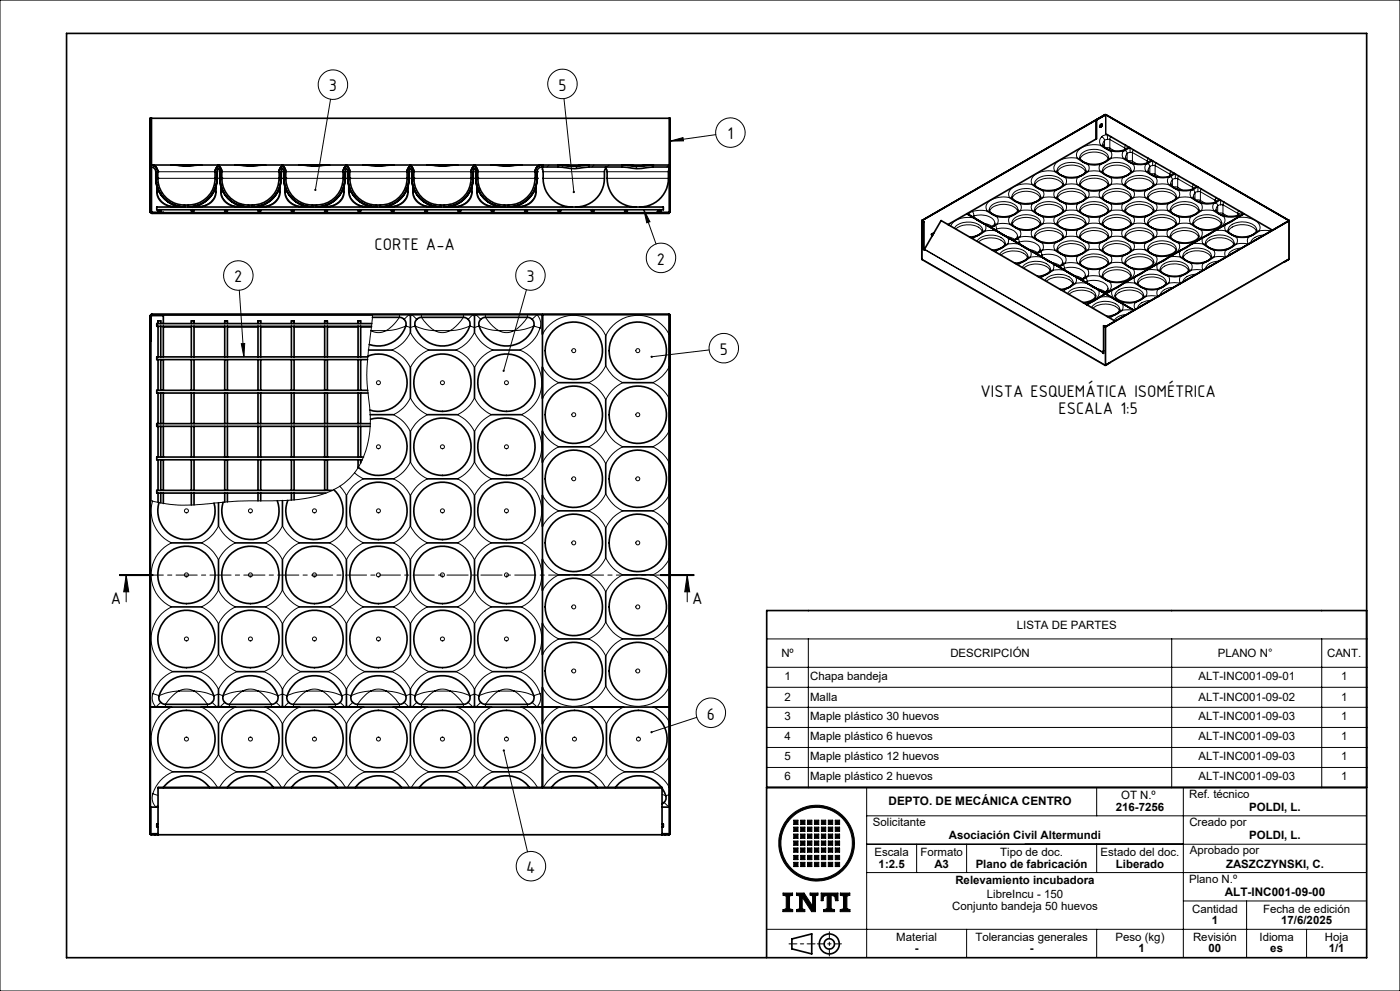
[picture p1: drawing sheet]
<svg xmlns="http://www.w3.org/2000/svg" width="420mm" height="297mm" viewBox="0 0 420 297" stroke-linecap="round" stroke-linejoin="round" font-family="sans-serif">
<defs><g id="words">
<g font-size="5.4">
<text x="98.7" y="27.4">3</text>
<text x="167.5" y="27.2">5</text>
<text x="218.3" y="41.8">1</text>
<text x="112.4" y="75.1">CORTE A-A</text>
<text x="197.1" y="79.3">2</text>
<text x="70.3" y="84.6">2</text>
<text x="157.9" y="84.6">3</text>
<text x="215.9" y="106.4">5</text>
<text x="294.1" y="119.1">VISTA ESQUEMÁTICA ISOMÉTRICA</text>
<text x="317.6" y="124">ESCALA 1:5</text>
<text x="33.3" y="181.1">A</text>
<text x="207.6" y="180.9">A</text>
<text x="212" y="215.7">6</text>
<text x="157.9" y="261.6">4</text>
</g>
<g font-size="3.5">
<text x="266.6" y="241.2">DEPTO. DE MECÁNICA CENTRO</text>
<text x="367.4" y="268.5">ALT-INC001-09-00</text>
</g>
<g font-size="3.4">
<text x="305" y="188.4">LISTA DE PARTES</text>
<text x="234.4" y="196.9">Nº</text>
<text x="285.1" y="196.9">DESCRIPCIÓN</text>
<text x="365.3" y="196.9">PLANO N°</text>
<text x="398.1" y="196.9">CANT.</text>
<text x="235.3" y="203.8">1</text>
<text x="243" y="203.8">Chapa bandeja</text>
<text x="359.5" y="203.8">ALT-INC001-09-01</text>
<text x="402.3" y="203.8">1</text>
<text x="235.3" y="210.1">2</text>
<text x="235.3" y="215.8">3</text>
<text x="243" y="210.1">Malla</text>
<text x="243" y="215.8">Maple plástico 30 huevos</text>
<text x="359.5" y="210.1">ALT-INC001-09-02</text>
<text x="359.5" y="215.8">ALT-INC001-09-03</text>
<text x="402.3" y="210.1">1</text>
<text x="402.3" y="215.8">1</text>
<text x="235.3" y="221.8">4</text>
<text x="243" y="221.8">Maple plástico 6 huevos</text>
<text x="359.5" y="221.8">ALT-INC001-09-03</text>
<text x="402.3" y="221.8">1</text>
<text x="235.3" y="227.8">5</text>
<text x="243" y="227.8">Maple plástico 12 huevos</text>
<text x="359.5" y="227.8">ALT-INC001-09-03</text>
<text x="402.3" y="227.8">1</text>
<text x="235.3" y="233.8">6</text>
<text x="243" y="233.8">Maple plástico 2 huevos</text>
<text x="359.5" y="233.8">ALT-INC001-09-03</text>
<text x="402.3" y="233.8">1</text>
<text x="336.3" y="239.5">OT N.º</text>
<text x="356.7" y="239.1">Ref. técnico</text>
<text x="334.8" y="243">216-7256</text>
<text x="374.8" y="243">POLDI, L.</text>
<text x="261.9" y="247.5">Solicitante</text>
<text x="284.7" y="251.6">Asociación Civil Altermundi</text>
<text x="356.8" y="247.5">Creado por</text>
<text x="374.8" y="251.6">POLDI, L.</text>
<text x="262.4" y="256.5">Escala</text>
<text x="276.1" y="256.5">Formato</text>
<text x="300" y="256.5">Tipo de doc.</text>
<text x="330.2" y="256.5">Estado del doc.</text>
<text x="357" y="256">Aprobado por</text>
<text x="263.6" y="260">1:2.5</text>
<text x="280.3" y="260">A3</text>
<text x="292.7" y="260">Plano de fabricación</text>
<text x="334.8" y="260">Liberado</text>
<text x="367.8" y="260">ZASZCZYNSKI, C.</text>
<text x="286.6" y="265.1">Relevamiento incubadora</text>
<text x="296.1" y="269.3">LibreIncu - 150</text>
<text x="356.7" y="264.5">Plano N.º</text>
<text x="285.6" y="272.8">Conjunto bandeja 50 huevos</text>
<text x="357.6" y="273.5">Cantidad</text>
<text x="378.9" y="273.5">Fecha de edición</text>
<text x="268.9" y="282">Material</text>
<text x="292.6" y="282">Tolerancias generales</text>
<text x="334.7" y="282">Peso (kg)</text>
<text x="357.9" y="282">Revisión</text>
<text x="363.5" y="277">1</text>
<text x="377.8" y="282">Idioma</text>
<text x="384.4" y="277">17/6/2025</text>
<text x="397.5" y="282">Hoja</text>
<text x="274.4" y="285.5">-</text>
<text x="308.9" y="285.5">-</text>
<text x="341.5" y="285.5">1</text>
<text x="362.6" y="285.5">00</text>
<text x="381.1" y="285.5">es</text>
<text x="398.6" y="285.5">1/1</text>
</g>
</g></defs>
<g fill="none" stroke="#000" stroke-width=".3">
<path d="M0 0h420v297h-420zM45.5 35.5v14M99.2 29.7l-4.6 27.2M169.2 29.6l3 28M200.7 35.5v13.9M201 35.6l-.1 .1M331.6 34.4v5.7M331.8 34.4v5.7M331.8 34.4h.1M45.1 43.3l-.1 .1M45.1 56.8l-.1 .1M45.1 47.8l-.1 .1"/>
<path d="M45.5 50.1v13.4M46.7 51.5h.1M47 50.4l-.4 .5M47.1 57.5h.1M47.2 57.5h.5M47.2 57.5a5.4 5.4 0 0 0 5.8 4.6h.7M47.2 56.2v1.3M47.3 53.4h17.2M47.3 51.5h17.2M47.4 54.5l-.4 .5M48.7 57.7l-.4 .4M64.1 57.5h.6"/>
<path d="M64.7 57.5a5.4 5.4 0 0 1-5.8 4.6h-.7M64.7 57.5h.1M64.7 56.2v1.3M64.9 55l-.8 .8M65.1 51.5h.1M65.6 49.8l-.9 .9M66.3 57.5h.1M66.4 57.5a5.4 5.4 0 0 0 5.7 4.6h.7M66.4 57.5h.5M66.4 56.2v1.3M66.5 53.4l-.5 .5M66.5 53.4h17.2"/>
<path d="M66.5 51.5h17.2M67.4 57l-.4 .4M69.4 59.5l-.4 .4M83.4 57.5h.5M83.9 57.5a5.3 5.3 0 0 1-5.3 4.5l-1.2 .1M83.9 57.5h.1M83.9 56.2v1.3M84.3 53.5l-.6 .6M85.4 57.5h.1M85.5 57.5h.6M85.5 57.5a5.5 5.5 0 0 0 5.9 4.6h.7M85.5 56.2v1.3"/>
<path d="M85.7 52.1l-.6 .6M85.7 53.4h17.2M85.7 51.5h17.2M86.3 56.1l-.5 .4M87.9 58.9l-.4 .4M102.6 57.5h.5M103.1 57.5a5.5 5.5 0 0 1-5.8 4.6h-.7M103.1 57.5h.1M103.1 56.2v1.3M103.5 52.3l-.6 .6M104.6 57.5h.2M104.8 57.5h.5"/>
<path d="M104.8 57.5a5.3 5.3 0 0 0 5.3 4.5l1.2 .1M104.8 56.2v1.3M104.8 50.9l-.5 .6M104.9 53.4h17.2M104.9 51.5h17.2M105.2 55.1l-.5 .5M106.6 58.2l-.4 .4M121.7 57.5h.6M122.3 57.5a5.4 5.4 0 0 1-5.8 4.6h-.7M122.3 57.5h.1M122.3 56.2v1.3M122.4 55.9l-1.1 1"/>
<path d="M122.9 50.9l-.8 .7M123.6 50.2l-.4 .3M123.9 57.5h.1M124 57.5a5.4 5.4 0 0 0 5.8 4.6h.7M124 57.5h.5M124 56.2v1.3M124.1 53.4h17.2M124.1 51.5h17.2M124.2 54.1l-.6 .5M125.3 57.5l-.4 .4M127.4 59.8l-.4 .4M140.9 57.5h.6"/>
<path d="M141.5 57.5a5.4 5.4 0 0 1-5.8 4.6h-.7M141.5 57.5h.1M141.5 56.2v1.3M141.8 54.4l-.8 .8M143.1 57.5h.1M143.2 57.5h.5M143.2 57.5a5.4 5.4 0 0 0 5.7 4.6h.7M143.2 56.2v1.3M143.3 52.9l-.6 .6M143.3 53.4h17.2M143.3 51.5h17.2M144.1 56.6l-.5 .5"/>
<path d="M145.9 59.3l-.4 .4M160.2 57.5h.5M160.7 57.5a5.3 5.3 0 0 1-5.3 4.5l-1.2 .1M160.7 57.5h.1M160.7 56.2v1.3M161.1 53.1l-.6 .6M162.9 51.5h18.4M162.9 53.4h18.4M164.7 49.5l-.6 .6M169.1 49.6l-.5 .5M173.5 49.7l-.9 .8M178.2 49.5l-.6 .6"/>
<path d="M182.1 51.5h18.4M182.1 53.4h18.4M182.7 49.5l-.6 .6M187.1 49.5l-.5 .6M191.4 49.7l-.8 .8M196.1 49.5l-.6 .6M200.7 49.5l-.6 .6M200.7 50.8v12.7M201 49.1l-.1 .1M201 40.1l-.1 .1M201 53.6l-.1 .1M201 42.3l3.9-1.1 .1 1z"/>
<path d="M214.7 40.4l-13.7 1.9M303.6 59a3.7 3.7 0 0 1 4.1-2.5 3.9 3.9 0 0 1 4.5 2.5M303.6 59.4a5.1 5.1 0 0 1 6.2-1.8 3.1 3.1 0 0 1 2.3 1.8M310.4 55.1a3.7 3.7 0 0 1 4.1-2.5 4 4 0 0 1 4.5 2.5M310.4 55.5a5.1 5.1 0 0 1 6.2-1.8 3.2 3.2 0 0 1 2.3 1.8M312.9 57.1l1.8 .2 1.8-.2a1.86 1.86 0 0 0 0 2.1l-1.8-.2-1.8 .2a1.86 1.86 0 0 0 0-2.1zM317.1 59a3.7 3.7 0 0 1 4.1-2.5 4.1 4.1 0 0 1 4.6 2.3v.2M317.1 51.1a3.7 3.7 0 0 1 4.1-2.4 4.1 4.1 0 0 1 4.6 2.2v.2M317.2 59.4a5.1 5.1 0 0 1 6.2-1.8 3.1 3.1 0 0 1 2.3 1.8M317.2 51.5a5.2 5.2 0 0 1 6.2-1.8 3.2 3.2 0 0 1 2.3 1.8M319.7 53.2l1.8 .2 1.8-.2a1.92 1.92 0 0 0 0 2.1l-1.8-.2-1.8 .2a1.92 1.92 0 0 0 0-2.1zM324 55.1a3.7 3.7 0 0 1 4-2.5 4.1 4.1 0 0 1 4.5 2.3v.2"/>
<path d="M324 47.2a3.7 3.7 0 0 1 4-2.4 4.1 4.1 0 0 1 4.5 2.2v.2M324 55.5a5.1 5.1 0 0 1 6.2-1.8 3.2 3.2 0 0 1 2.3 1.8M324 47.6a5.1 5.1 0 0 1 6.2-1.8 3.2 3.2 0 0 1 2.3 1.8M326.4 57.1l1.9 .2 1.8-.2a1.86 1.86 0 0 0 0 2.1l-1.8-.2-1.9 .2a1.86 1.86 0 0 0 0-2.1zM326.4 49.3l1.9 .2 1.8-.2a1.86 1.86 0 0 0 0 2.1l-1.8-.2-1.9 .2a1.86 1.86 0 0 0 0-2.1zM330.5 41a1.94 1.94 0 0 0-.2 2.6 7.1 7.1 0 0 0-7 1.8l-.4 1 .4 1a7.1 7.1 0 0 0-6.8 1.8l-.3 1.1 .3 1.1a6.4 6.4 0 0 0-7 2.1l-.1 .7 .3 1.1a6.3 6.3 0 0 0-6.9 2.1l-.2 .7 .3 1.1a6.7 6.7 0 0 0-6.9 2l-.2 1 .4 1.1a8.5 8.5 0 0 0-4.5 .1M330.5 41l.9-.5a.55 .55 0 0 1 .8 0 .55 .55 0 0 1 0 .7v.6M330.5 41l.5 .3 .4 .8M330.7 59a3.7 3.7 0 0 1 4.1-2.5 4 4 0 0 1 4.5 2.5M330.7 51.1a3.7 3.7 0 0 1 4.1-2.4 4 4 0 0 1 4.5 2.4M330.8 59.4a5.1 5.1 0 0 1 6.2-1.8 3.1 3.1 0 0 1 2.3 1.8M330.8 51.5a5.2 5.2 0 0 1 6.2-1.8 3.2 3.2 0 0 1 2.3 1.8"/>
<path d="M331.4 42.1l-.5 1.1M331.4 42.1v2M331.6 44.3l1.4 .1M332.2 41.8l-.8 .3M332.2 41.8h.8M333 44.4l-.1 .6M333 41.8l4.4 2.5M333 44.4l1.4 .9M333 41.8v2.6M333.1 45.3l1.5 .2 2.4-.2a1.85 1.85 0 0 0 .1 2.2l-2-.2-1.9 .1a1.8 1.8 0 0 0-.1-2.1zM333.2 53.2l1.8 .2 1.8-.2a1.92 1.92 0 0 0 0 2.1l-1.8-.2-1.8 .2a1.92 1.92 0 0 0 0-2.1zM333.2 41l-.2 .8"/>
<path d="M337.3 45l.6 .3 .2 .7M337.4 44.3l.3 .5M337.4 44.3v.7M337.5 55.1a3.6 3.6 0 0 1 4.1-2.5 3.9 3.9 0 0 1 4.5 2.5M337.6 55.5a5.4 5.4 0 0 1 7.1-1.5l1 .8 .3 .7M337.7 43.5l-.3 .8M337.7 44.8a.84 .84 0 0 1 1-.6v.1h.3v1.4M338.1 46l-.4 1.2M338.1 46v2M338.4 48.3h1.3M339 45.7l-.9 .3M339 45.7h.7"/>
<path d="M339.7 48.3v.6M339.7 45.7l4.5 2.6M339.7 48.3l1.5 .9M339.7 45.7v2.6M339.9 49.2l1.4 .2 2.5-.2a1.93 1.93 0 0 0 .1 2.2l-2-.2-1.9 .2a1.87 1.87 0 0 0-.1-2.2zM340 57.1l1.8 .2 1.8-.2a1.86 1.86 0 0 0 0 2.1l-1.8-.2-1.8 .2a1.86 1.86 0 0 0 0-2.1zM340 44.9l-.3 .8M344.1 48.9l.6 .3 .2 .7M344.2 48.3l.3 .4 .2-.3a.45 .45 0 0 1 .3-.4 .45 .45 0 0 1 .5 .2h.3v1.4M344.2 48.3v.6M344.3 59a3.7 3.7 0 0 1 4.1-2.5 4 4 0 0 1 4.5 2.5M344.4 59.4a5.1 5.1 0 0 1 6.1-1.8 3 3 0 0 1 2.3 1.8"/>
<path d="M344.5 47.4l-.3 .9M344.9 49.9l-.4 1.2M344.9 49.9v2.1M345.2 52.2h1.3M345.8 49.6l-.9 .3M345.8 49.6h.7M346.5 52.2v.6M346.5 49.6l4.5 2.6M346.5 52.2l1.5 .9M346.5 49.6v2.6M346.7 53.1l1.4 .2 2.5-.2a1.85 1.85 0 0 0 .1 2.2 8.2 8.2 0 0 0-3.9 0 1.85 1.85 0 0 0-.1-2.2zM346.8 48.8l-.3 .8"/>
<path d="M350.9 52.8l.5 .4 .3 .7M351 52.2l.3 .4M351 52.2v.6M351.3 51.4l-.3 .8M351.3 52.6l.2-.4 .6-.2h.2l-.1 .2 .4-.1v1.4M351.7 53.9l-.5 1.1M351.7 53.9v2M352 56.1l1.3 .1M352.6 53.5l-.9 .4M352.6 53.5h.7M353.3 56.2v.5M353.3 53.5l4.5 2.6"/>
<path d="M353.3 56.2l1.5 .8M353.3 53.5v2.7M353.5 57l1.4 .2 2.4-.2a1.85 1.85 0 0 0 .1 2.3 8.2 8.2 0 0 0-3.8-.1 1.93 1.93 0 0 0-.1-2.2zM353.6 52.7l-.3 .8M357.7 56.8l.5 .3 .3 .7M357.8 56.1l.3 .4 .1-.3a.49 .49 0 0 1 .9-.2l.3 .1v1.4M357.8 56.1v.6M358 55.3l-.2 .8M358.5 57.8l-.5 1.1M358.5 57.8v2M359.4 57.5l-.9 .3M359.4 57.5h.7"/>
<path d="M360.1 57.5l4.5 2.5M360.1 57.5v2.6M360.4 56.7l-.3 .8M364.8 59.2l-.2 .8M45.1 61.3l-.1 .1M49 63.6h148M50.9 60l-.4 .4M54.1 61.3l-.5 .5M58.9 61l-.9 .8M72.3 61.1l-.4 .4M76.4 61.4l-.6 .7M90.6 60.8l-.5 .4"/>
<path d="M94.4 61.5l-.6 .6M109 60.3l-.5 .4M112.4 61.4l-.6 .5M117.6 60.6l-1 1M130.5 61.2l-.4 .5M135 61.2l-.7 .7M137.9 62.9l-.5 .4M148.7 61l-.4 .4M152.8 61.5l-.7 .6M178.1 63l-.5 .6M193.1 62.9l3.7 10.2M193.1 62.9l1.9 3.6-1 .3z"/>
<path d="M199.9 63.6l-.1 .2M201 62.5l-.1 .2M276.6 66.1v11.5M276.6 77.7l54.9 31.7M277 74.6h.1M277.3 74.8l53.5 30.8M277.4 74.7l53.4 30.8M286.3 68.4a5.7 5.7 0 0 1 7.2-1.1l.9 .7 .4 1M286.7 68.6a6 6 0 0 1 7.7 .3l.3 .5M291.2 71.3l1.1-.2-.3 .6M291.6 65h.1M291.7 63.4l.5 1.3"/>
<path d="M291.7 63.4a1.17 1.17 0 0 0-1 1l.9 .5M292.2 64.7a5.2 5.2 0 0 1 6.2 1.8v.4M292.2 64.7l-.5 .3M292.2 64.7v.6M292.3 65.3a6.6 6.6 0 0 0-6.9 2l-.2 .5M293.1 72.3a5.7 5.7 0 0 1 7.2-1.1l.9 .8 .4 1M293.5 72.6a6.1 6.1 0 0 1 7.7 .2l.3 .5M295.1 66.9l1.4 .4 1.1 .6M295.5 67.2a1.86 1.86 0 0 1 0 2l1.3-.1 2.3 .1M296.1 67.6h.1M296.8 62.9a3.7 3.7 0 0 1 4.1-2.5 4.2 4.2 0 0 1 4.5 2.3v.2M296.9 63.3a5.1 5.1 0 0 1 6.1-1.8 3 3 0 0 1 2.3 1.8"/>
<path d="M297.1 67.9l1.2 .9M298 75.2l1.1-.2-.3 .6M298.1 67.6a.42 .42 0 0 1 .6-.1 .42 .42 0 0 1 .2 .5l.1 .6M299 68.6a5.8 5.8 0 0 1 6 1.5l.3 .7M299 68.6l-.6 .3M299 68.6v.6M299 64.9l2 .3 1.9-.2a1.86 1.86 0 0 0 .1 2.2l-1.9-.2-1.9 .1a1.86 1.86 0 0 0-.2-2.2zM299.9 76.2a5.7 5.7 0 0 1 7.2-1.1l.9 .8 .4 1M300.3 76.5a6.1 6.1 0 0 1 7.7 .2l.3 .6M301.9 70.8l2.5 1M302.3 71.1a1.86 1.86 0 0 1 0 2.1l1.8-.2 1.8 .2M302.9 71.5h.1"/>
<path d="M303.6 66.8a3.1 3.1 0 0 1 3-2.4 5.3 5.3 0 0 1 5.5 1.9l.1 .5M303.6 67.2a5.1 5.1 0 0 1 6.2-1.8 3.1 3.1 0 0 1 2.3 1.8M303.9 71.9l1.3 .8M304.8 79.1l1.1-.2-.3 .6M304.9 71.6a.44 .44 0 0 1 .5-.2 .44 .44 0 0 1 .3 .5l.1 .6M305.8 72.5a5.8 5.8 0 0 1 6 1.5l.2 .8M305.8 72.5l-.6 .3M305.8 72.5v.6M305.9 68.8l1.9 .3 1.9-.2a2.02 2.02 0 0 0 .1 2.2l-1.9-.2-2 .1a1.93 1.93 0 0 0 0-2.2zM306.1 61.1l1.3 .1 2.3-.1a1.86 1.86 0 0 0 0 2l-1.4-.1-2.2 .1a1.86 1.86 0 0 0 0-2zM308.6 74.8l1.5 .3 1.1 .6M309 75a1.86 1.86 0 0 1 0 2.1l1.8-.2 1.9 .2"/>
<path d="M309.7 75.4h.1M310.4 70.7a3.1 3.1 0 0 1 3-2.3 5.7 5.7 0 0 1 5.3 1.5l.3 .9M310.4 62.9a3.7 3.7 0 0 1 4.1-2.5 4.2 4.2 0 0 1 4.4 2.3l.1 .2M310.4 71.1a5.1 5.1 0 0 1 6.2-1.7 3 3 0 0 1 2.3 1.7M310.4 63.3a5.1 5.1 0 0 1 6.2-1.8 3 3 0 0 1 2.3 1.8M310.7 75.8l1.2 .9M311.7 75.5a.42 .42 0 0 1 .5-.1 .42 .42 0 0 1 .3 .4l.1 .6M312.6 76.4l-.6 .3M312.6 76.4a5.7 5.7 0 0 1 6 1.5l.2 .8M312.6 76.4v.6M312.6 72.7l1.4 .3 2.5-.2a1.93 1.93 0 0 0 0 2.2l-1.9-.2-1.9 .2a2.02 2.02 0 0 0-.1-2.3zM312.9 65l1.3 .2 2.3-.2a1.86 1.86 0 0 0 0 2.1l-1.4-.2-2.2 .2a1.86 1.86 0 0 0 0-2.1z"/>
<path d="M315.4 78.7l1.5 .4 1.1 .5M315.8 78.9a1.92 1.92 0 0 1 0 2.1l1.8-.2 1.8 .2M316.5 79.3h.1M317.1 74.7a3.1 3.1 0 0 1 3.1-2.4 5.2 5.2 0 0 1 5.4 1.9l.2 .5M317.1 66.8a3.1 3.1 0 0 1 3.1-2.4 5.2 5.2 0 0 1 5.4 1.9l.2 .5M317.2 75a5.1 5.1 0 0 1 6.2-1.7 3.1 3.1 0 0 1 2.3 1.7M317.2 67.2a5.1 5.1 0 0 1 6.2-1.8 3.1 3.1 0 0 1 2.3 1.8M317.5 79.7l1.2 .9M318.5 79.4a.42 .42 0 0 1 .5-.1 .42 .42 0 0 1 .2 .5l.1 .6M319.4 76.7l1.5 .2 2.4-.2a1.85 1.85 0 0 0 .1 2.2l-1.9-.2-2 .2a1.8 1.8 0 0 0-.1-2.2zM319.7 68.9l1.3 .2 2.3-.2a1.86 1.86 0 0 0 0 2.1l-1.4-.2-2.2 .2a1.86 1.86 0 0 0 0-2.1zM319.7 61.1l1.3 .1 2.3-.1a1.86 1.86 0 0 0 0 2l-1.4-.1-2.2 .1a1.86 1.86 0 0 0 0-2z"/>
<path d="M324 78.6a3.7 3.7 0 0 1 4-2.5 4.2 4.2 0 0 1 4.5 2.3v.2M324 70.7a3.7 3.7 0 0 1 4-2.4 4.2 4.2 0 0 1 4.5 2.3v.2M324 62.9a3.7 3.7 0 0 1 4-2.5 4.2 4.2 0 0 1 4.5 2.3v.2M324 78.9a5 5 0 0 1 5.7-1.9 3.6 3.6 0 0 1 2.8 1.9M324 71.1a5.1 5.1 0 0 1 6.2-1.7 3 3 0 0 1 2.3 1.7M324 63.3a5.1 5.1 0 0 1 6.2-1.8 3 3 0 0 1 2.3 1.8M326.4 72.8l1.4 .2 2.3-.2a1.86 1.86 0 0 0 0 2.1l-1.4-.2-2.3 .2a1.86 1.86 0 0 0 0-2.1zM326.4 65l1.4 .2 2.3-.2a1.86 1.86 0 0 0 0 2.1l-1.4-.2-2.3 .2a1.86 1.86 0 0 0 0-2.1zM330.7 74.7a3.1 3.1 0 0 1 3-2.4 5.2 5.2 0 0 1 5.5 1.9l.1 .5M330.7 66.8a3.1 3.1 0 0 1 3-2.4 5.2 5.2 0 0 1 5.5 1.9l.1 .5M330.8 75a5.1 5.1 0 0 1 6.2-1.7 3.1 3.1 0 0 1 2.3 1.7M330.8 67.2a5.1 5.1 0 0 1 6.2-1.8 3.1 3.1 0 0 1 2.3 1.8"/>
<path d="M333.2 76.7l1.4 .2 2.2-.2a1.86 1.86 0 0 0 0 2.1l-1.3-.2-2.3 .2a1.86 1.86 0 0 0 0-2.1zM333.2 68.9l1.4 .2 2.2-.2a1.86 1.86 0 0 0 0 2.1l-1.3-.2-2.3 .2a1.86 1.86 0 0 0 0-2.1zM333.2 61.1l1.4 .1 2.2-.1a1.86 1.86 0 0 0 0 2l-1.3-.1-2.3 .1a1.86 1.86 0 0 0 0-2zM337.5 78.6a3.3 3.3 0 0 1 3.6-2.5 4.5 4.5 0 0 1 5 2.3v.2M337.5 70.7a3.3 3.3 0 0 1 3.6-2.4 4.5 4.5 0 0 1 5 2.3v.2M337.5 62.9a3.6 3.6 0 0 1 4.1-2.5 4.2 4.2 0 0 1 4.5 2.3v.2M337.6 78.9a5.2 5.2 0 0 1 6.1-1.7 3.1 3.1 0 0 1 2.3 1.7M337.6 71.1a5.2 5.2 0 0 1 6.1-1.7 3.1 3.1 0 0 1 2.3 1.7M337.6 63.3a5.2 5.2 0 0 1 6.1-1.8 3.1 3.1 0 0 1 2.3 1.8M340 72.8l1.3 .2 2.3-.2a1.86 1.86 0 0 0 0 2.1l-1.3-.2-2.3 .2a1.86 1.86 0 0 0 0-2.1zM340 65l1.3 .2 2.3-.2a1.86 1.86 0 0 0 0 2.1l-1.3-.2-2.3 .2a1.86 1.86 0 0 0 0-2.1zM344.3 74.7a3.1 3.1 0 0 1 3-2.4 5.7 5.7 0 0 1 5.4 1.5l.2 .9"/>
<path d="M344.3 66.8a3.1 3.1 0 0 1 3-2.4 5.7 5.7 0 0 1 5.4 1.6l.2 .8M344.4 75a5.1 5.1 0 0 1 6.1-1.7 3 3 0 0 1 2.3 1.7M344.4 67.2a5.1 5.1 0 0 1 6.1-1.8 3 3 0 0 1 2.3 1.8M346.8 68.9l1.4 .2 2.2-.2a1.86 1.86 0 0 0 0 2.1l-1.3-.2-2.3 .2a1.86 1.86 0 0 0 0-2.1zM346.8 61.1l1.4 .1 2.2-.1a1.86 1.86 0 0 0 0 2l-1.3-.1-2.3 .1a1.86 1.86 0 0 0 0-2zM347.3 79a1.81 1.81 0 0 0 .1 2l-1.7-.2-1.7 .1M351.1 70.7a3.1 3.1 0 0 1 3-2.3 5.2 5.2 0 0 1 5.5 1.8l.1 .6M351.1 62.9a3.7 3.7 0 0 1 4.1-2.5 4.2 4.2 0 0 1 4.5 2.3v.2M351.2 71.1a5.1 5.1 0 0 1 6.1-1.7 3.1 3.1 0 0 1 2.3 1.7M351.2 63.3a5.1 5.1 0 0 1 6.1-1.8 3.1 3.1 0 0 1 2.3 1.8M353.6 65l1.3 .2 2.3-.2a1.86 1.86 0 0 0 0 2.1l-1.4-.2-2.2 .2a1.86 1.86 0 0 0 0-2.1zM354.1 75.1a1.81 1.81 0 0 0 .1 1.9l-1.7-.1-1.7 .1"/>
<path d="M354.9 76.8a3.4 3.4 0 0 1 3.6-2.4 4.6 4.6 0 0 1 4.9 2v.4M354.9 77.2a5 5 0 0 1 5.8-1.9 3.2 3.2 0 0 1 2.7 1.9M357.3 78.9l1.8 .2 1.9-.2a1.86 1.86 0 0 0 0 2.1l-1.9-.2-1.8 .2a1.86 1.86 0 0 0 0-2.1zM357.9 66.8a3.1 3.1 0 0 1 3-2.4 5.7 5.7 0 0 1 5.4 1.6l.2 .8M358 67.2a5.1 5.1 0 0 1 6.1-1.8 3 3 0 0 1 2.3 1.8M358.8 60l1.3 .1M360.1 60.1v.5M360.1 60.1l1.5 .8M360.3 60.9a8.2 8.2 0 0 0 3.8 .1 1.93 1.93 0 0 0 .1 2.2l-1.4-.2-2.4 .1a1.93 1.93 0 0 0-.1-2.2zM360.9 71.2a1.81 1.81 0 0 0 .1 1.9l-1.7-.1-1.8 .1M361.6 72.9a3.4 3.4 0 0 1 3.7-2.5 4.8 4.8 0 0 1 4.9 2.1v.4M361.7 73.3a5 5 0 0 1 5.8-1.9 3.4 3.4 0 0 1 2.7 1.9"/>
<path d="M363.5 79.5l-1.1 .7M364.1 75l1.4 .1 2.2-.1a1.86 1.86 0 0 0 0 2l-1.3-.1-2.3 .1a1.86 1.86 0 0 0 0-2zM364.5 60.7l.5 .3 .3 .7M364.6 60l.2 .5M364.6 60v.6M364.8 60.5l.6-.6 .7 .1 .1 1.4M365.3 61.7l-.5 1.1M365.3 61.7v2M365.6 64l.7-.2 .6 .2M365.7 78.3a3.8 3.8 0 0 0-4.1 2.3M366.2 61.4l-.9 .3M366.2 61.4h.7"/>
<path d="M366.9 64v.6M366.9 61.4l4.4 2.6M366.9 64l1.5 .8M366.9 61.4v2.6M367.2 60.6l-.3 .8M367.7 67.3a1.81 1.81 0 0 0 0 1.9l-1.2-.2-2.2 .2M368.4 69a3.5 3.5 0 0 1 3.7-2.5 4.7 4.7 0 0 1 4.8 2l.1 .5M368.5 69.4a5.2 5.2 0 0 1 6.3-1.8l1.6 .9 .5 .9M370.3 75.6l-1.2 .7M370.9 71l1.4 .2 2.2-.2a1.86 1.86 0 0 0 0 2.1l-1.3-.1-2.3 .1a1.86 1.86 0 0 0 0-2.1zM371.1 65.3a6.3 6.3 0 0 1 6.8 2.1l.1 .8-.3 1 1.8-.2 1.9 .2M371.3 64.6l.2 .1"/>
<path d="M371.3 64l.4 .4 .4-.6 .5-.1a1.36 1.36 0 0 1-1.1 1M371.3 64v.6M371.5 64.7a8.5 8.5 0 0 1-4.4 .1 2.32 2.32 0 0 1-1.5 3.6 8.4 8.4 0 0 1-5.2 .5 2.28 2.28 0 0 1-1.5 3.3 8.6 8.6 0 0 1-5.3 .6 2.33 2.33 0 0 1-1.5 3.3 8 8 0 0 1-5.3 .6 2.32 2.32 0 0 1-1.5 3.3 8 8 0 0 1-5.3 .6 2.43 2.43 0 0 1-1.8 3.5 8.6 8.6 0 0 1-5.2 .4 1.88 1.88 0 0 1-.2 2.6M371.6 63.1l-.3 .9M372.5 74.4a3.7 3.7 0 0 0-4.1 2.3M377.1 71.7l-1.1 .7M379.2 70.4a3.8 3.8 0 0 0-4 2.4M386.6 77.7v.1M386.7 66.1v11.5l-54.9 31.7v-11.4M45.2 94.5h.1M45.5 94.5h66.3M45.5 94.2v.1"/>
<path d="M71.8 87l1.4 20M111.8 94.3l-.5 4.8h4.5M115.8 99.1a4.7 4.7 0 0 1-4.5 0l-.7 5.5a58.3 58.3 0 0 0 .4 18.3 28 28 0 0 1-4.6 18.8M115.8 99.1h.3a15.1 15.1 0 0 0 5.6-1.4 3.3 3.3 0 0 0 3 .1 14.1 14.1 0 0 0 5.6 1.3h.2M119.8 94.3l-.1 .9a11.1 11.1 0 0 1-3.9 3.9M121.2 95.7l1.5-1.4 .4 .6 .5-.6 1.4 1.4M126.4 94.3l.1 .9a11.5 11.5 0 0 0 4 3.9M130.5 99.1a4.6 4.6 0 0 0 4.5 0M130.5 99.1h4.5M135 99.1h.3a15.1 15.1 0 0 0 5.6-1.4l.2 .1a3.2 3.2 0 0 0 2.8 0 14.1 14.1 0 0 0 5.6 1.3h.1M139 94.3v.9a11.5 11.5 0 0 1-4 3.9M140.4 95.7l1.5-1.4 .4 .6 .5-.6 1.4 1.4"/>
<path d="M145.6 94.3l.1 .9a11.1 11.1 0 0 0 3.9 3.9M149.6 99.1a4.6 4.6 0 0 0 4.6 0M149.6 99.1h4.6M157.9 86.8l-6.8 24.3M158.2 94.3v.5a8.6 8.6 0 0 1-3.9 4.2l-.1 .1M159.7 95.7l1.4-1.4a4.1 4.1 0 0 1 .9 4M162 98.3a10.7 10.7 0 0 1-6 6.6 10.6 10.6 0 0 1 6.5 9.5 10.6 10.6 0 0 1-6.1 9.9 10.6 10.6 0 0 1 6.1 9.6 10.6 10.6 0 0 1-6.1 9.6 10.6 10.6 0 0 1 6.1 9.6 10.6 10.6 0 0 1-6.1 9.6 10.6 10.6 0 0 1 6.1 9.6 10.6 10.6 0 0 1-6.1 9.6 10.6 10.6 0 0 1 6.1 9.8 10.6 10.6 0 0 1-6.5 9.6 10.4 10.4 0 0 1 6 6.6M162 98.3l-.7-.2a1.54 1.54 0 0 0-1.7-.2 14.4 14.4 0 0 1-5.2 1.2h-.2M200.7 94.2v.1M200.9 94.5h.1M306.7 80.2a5.4 5.4 0 0 1 6.3-1.6 2.64 2.64 0 0 1 2.1 2.2M307.1 80.4a6.1 6.1 0 0 1 7.7 .2l.3 .6"/>
<path d="M311.6 83l1.1-.1-.3 .6M313.5 84.1a5.4 5.4 0 0 1 6.3-1.6 2.76 2.76 0 0 1 2.1 2.2M313.9 84.3a6.1 6.1 0 0 1 7.7 .3l.3 .5M318.4 86.9l1-.1-.2 .6M319.3 80.4a5.7 5.7 0 0 1 6.1 1.4l.2 .8M319.3 80.4l-.5 .2M319.3 80.4v.6M320.3 88a5.6 5.6 0 0 1 8.3-.1l.1 .7M320.7 88.2a6.1 6.1 0 0 1 7.7 .3l.2 .5M322.2 82.6l1.5 .4 1.1 .5M322.6 82.9a1.86 1.86 0 0 1 0 2l1.8-.2 1.8 .2M323.3 83.2v.1"/>
<path d="M324.3 83.6l1.2 .9M325.3 83.3a.42 .42 0 0 1 .5-.1 .42 .42 0 0 1 .2 .5l.1 .6M326.1 84.3a5.6 5.6 0 0 1 6.1 1.4l.2 .8M326.1 84.3l-.5 .3M326.1 84.3v.6M326.2 80.6l1.4 .2 2.5-.2a1.93 1.93 0 0 0 0 2.3l-1.9-.3-1.9 .2a1.87 1.87 0 0 0-.1-2.2zM326.7 90.9l-.3 .6M327.5 92.2a5.7 5.7 0 0 1 7.2-1.2l.9 .8 .4 1M327.9 92.4a6.1 6.1 0 0 1 7.7 .2l.3 .6M329 86.5l1.5 .4 1 .6M329.4 86.8a2.39 2.39 0 0 1-1.8 3.4l-2.4 .6M329.8 89.1l1.8-.2 1.8 .2"/>
<path d="M330.1 87.1v.1M330.7 82.5a3.7 3.7 0 0 1 4.1-2.5 4.2 4.2 0 0 1 4.5 2.3v.2M330.8 82.9a5 5 0 0 1 5.6-1.9 3.4 3.4 0 0 1 2.9 1.9M331.5 97.9v11.4M331.5 97.9h.1M331.7 97.9h.1M332.4 95l1-.1-.2 .6M332.8 87.1l-.9 .5-.9 .1v-.2M332.8 87.1l-.7 .1M333.7 86.9a2.54 2.54 0 0 0 2.1 3.4 8.9 8.9 0 0 0 4.8 .4l-.3 1 .3 1M334.5 88.6a3.4 3.4 0 0 1 3.7-2.5 4.5 4.5 0 0 1 4.8 2.1l.1 .4M334.5 89a5.3 5.3 0 0 1 6.3-1.8l1.6 .9 .6 .9"/>
<path d="M336.6 90.9a1.86 1.86 0 0 1 0 2.1l1.4-.2 2.1 .2M338 94.2a4.5 4.5 0 0 0-3.7 1.9M340.5 82.9a1.81 1.81 0 0 0 .1 2l-1.7-.2-1.7 .1M341.3 84.7a3.4 3.4 0 0 1 3.6-2.5 4.7 4.7 0 0 1 4.9 2l.1 .5M341.3 85.1a4.9 4.9 0 0 1 5.8-1.9 3.3 3.3 0 0 1 2.7 1.9M343.1 91.3l-1.1 .6M343.7 86.7l1.9 .2 1.8-.2a1.92 1.92 0 0 0 0 2.1l-1.8-.2-1.9 .2a1.92 1.92 0 0 0 0-2.1zM345.3 90a3.7 3.7 0 0 0-4 2.4M348.1 80.7a3.5 3.5 0 0 1 3.7-2.4 4.7 4.7 0 0 1 4.8 2l.1 .4M348.1 81.1a5.4 5.4 0 0 1 7.2-1.3l1 .7 .3 .6M350 87.3l-1.2 .7M350.6 82.8l1.8 .2 1.8-.2a1.86 1.86 0 0 0 0 2.1l-1.8-.2-1.8 .2a1.86 1.86 0 0 0 0-2.1z"/>
<path d="M352.1 86.1a3.8 3.8 0 0 0-4 2.3M356.7 83.4l-1.1 .7M358.9 82.2a3.7 3.7 0 0 0-4 2.3M45.3 102.2v47.9M72.4 103l1-.1-.2 4.1zM117.6 104.9a10.6 10.6 0 0 0 5.5-5.3 10.8 10.8 0 0 0 5.6 5.3 10.6 10.6 0 0 0-5.6 5.3 10.3 10.3 0 0 0-5.5-5.3zM123.1 119.2a10.5 10.5 0 0 0 5.1 5.1 10.8 10.8 0 0 0-5.1 5.1 10.5 10.5 0 0 0-5.1-5.1 10.3 10.3 0 0 0 5.1-5.1zM136.8 104.9a10.8 10.8 0 0 0 5.5-5.3 10.6 10.6 0 0 0 5.6 5.3 10.3 10.3 0 0 0-5.6 5.3 10.6 10.6 0 0 0-5.5-5.3zM162.7 100.2a10.6 10.6 0 0 1 9.7-5.7 10.6 10.6 0 0 1 9.3 6.1 10.6 10.6 0 0 1 9.4-6.1 10.6 10.6 0 0 1 9.6 5.7M162.7 110a10.3 10.3 0 0 0 4.9 4.7 10.6 10.6 0 0 0-4.9 4.7M181.7 109.6a10.5 10.5 0 0 0 5.1 5.1 10.8 10.8 0 0 0-5.1 5.1 10.5 10.5 0 0 0-5.1-5.1 10.3 10.3 0 0 0 5.1-5.1zM200.7 110a10.3 10.3 0 0 1-4.9 4.7 10.6 10.6 0 0 1 4.9 4.7"/>
<path d="M212.8 104.9l-17.3 2M330.8 105.5h.1M331.6 109.4h-.1M331.6 109.4h.1M331.6 109.4v.1M123.1 138.4a10.8 10.8 0 0 0 5.1 5.1 10.5 10.5 0 0 0-5.1 5.1 10.3 10.3 0 0 0-5.1-5.1 10.5 10.5 0 0 0 5.1-5.1zM137.2 124.3a10.5 10.5 0 0 0 5.1-5.1 10.3 10.3 0 0 0 5.1 5.1 10.5 10.5 0 0 0-5.1 5.1 10.8 10.8 0 0 0-5.1-5.1zM162.7 129.2a10.6 10.6 0 0 0 4.9 4.7 10.3 10.3 0 0 0-4.9 4.7M181.7 128.8a10.8 10.8 0 0 0 5.1 5.1 10.5 10.5 0 0 0-5.1 5.1 10.3 10.3 0 0 0-5.1-5.1 10.5 10.5 0 0 0 5.1-5.1zM200.7 129.2a10.6 10.6 0 0 1-4.9 4.7 10.3 10.3 0 0 1 4.9 4.7M45.1 150l.7 .2M45.8 150.2a10.6 10.6 0 0 0 5.6 12.5 10.6 10.6 0 0 0-6.1 9.6 10.6 10.6 0 0 0 6.1 9.6 10.6 10.6 0 0 0-6.1 9.8 10.6 10.6 0 0 0 6.6 9.6 10.4 10.4 0 0 0-6.1 6.6"/>
<path d="M102 145.7a36.5 36.5 0 0 1-18.4 4.4h-2.1a187 187 0 0 0-23.4 1.2 40 40 0 0 1-12.3-1.1M106.4 141.7l-1.5 1.7-2.9 2.3M106.4 141.7l2.6 1.8a10.5 10.5 0 0 0-5.1 5.1l-1.9-2.9M123.1 157.6a10.8 10.8 0 0 0 5.1 5.1 10.8 10.8 0 0 0-5.1 5.1 10.5 10.5 0 0 0-5.1-5.1 10.5 10.5 0 0 0 5.1-5.1zM137.2 143.5a10.8 10.8 0 0 0 5.1-5.1 10.5 10.5 0 0 0 5.1 5.1 10.3 10.3 0 0 0-5.1 5.1 10.5 10.5 0 0 0-5.1-5.1zM162.7 148.4a10.3 10.3 0 0 0 4.9 4.7 10.3 10.3 0 0 0-4.9 4.7M181.7 148a10.8 10.8 0 0 0 5.1 5.1 10.4 10.4 0 0 0-5.1 5.1 10.2 10.2 0 0 0-5.1-5.1 10.5 10.5 0 0 0 5.1-5.1zM200.7 148.4a10.3 10.3 0 0 1-4.9 4.7 10.3 10.3 0 0 1 4.9 4.7M35.9 172.5h10zM35.9 172.3h10M35.9 172.2h10M37.9 172.4l.7 5h-1.5z"/>
<path d="M37.9 172.4v8M60.4 162.7a10.8 10.8 0 0 0 5.1-5.1 10.5 10.5 0 0 0 5.1 5.1 10.5 10.5 0 0 0-5.1 5.1 10.8 10.8 0 0 0-5.1-5.1zM79.6 162.7a10.8 10.8 0 0 0 5.1-5.1 10.8 10.8 0 0 0 5.2 5.1 10.8 10.8 0 0 0-5.2 5.1 10.8 10.8 0 0 0-5.1-5.1zM98.8 162.7a10.8 10.8 0 0 0 5.1-5.1 10.8 10.8 0 0 0 5.1 5.1 10.8 10.8 0 0 0-5.1 5.1 10.8 10.8 0 0 0-5.1-5.1zM123.1 176.8a10.4 10.4 0 0 0 5.1 5.1 10.8 10.8 0 0 0-5.1 5.1 10.5 10.5 0 0 0-5.1-5.1 10.2 10.2 0 0 0 5.1-5.1zM137.2 162.7a10.8 10.8 0 0 0 5.1-5.1 10.5 10.5 0 0 0 5.1 5.1 10.5 10.5 0 0 0-5.1 5.1 10.8 10.8 0 0 0-5.1-5.1zM162.7 167.6a10.3 10.3 0 0 0 4.9 4.7 10.3 10.3 0 0 0-4.9 4.7M181.7 167.2a10.8 10.8 0 0 0 5.1 5.1 10.8 10.8 0 0 0-5.1 5.1 10.5 10.5 0 0 0-5.1-5.1 10.5 10.5 0 0 0 5.1-5.1zM198.2 172.3h10M198.2 172.2h10M198.2 172.5h10M200.7 167.6a10.3 10.3 0 0 1-4.9 4.7 10.3 10.3 0 0 1 4.9 4.7"/>
<path d="M206.2 172.4l.7 5h-1.5zM206.2 172.4v8M60.4 181.9a10.4 10.4 0 0 0 5.1-5.1 10.2 10.2 0 0 0 5.1 5.1 10.5 10.5 0 0 0-5.1 5.1 10.8 10.8 0 0 0-5.1-5.1zM79.6 181.9a10.4 10.4 0 0 0 5.1-5.1 10.4 10.4 0 0 0 5.2 5.1 10.8 10.8 0 0 0-5.2 5.1 10.8 10.8 0 0 0-5.1-5.1zM98.8 181.9a10.4 10.4 0 0 0 5.1-5.1 10.4 10.4 0 0 0 5.1 5.1 10.8 10.8 0 0 0-5.1 5.1 10.8 10.8 0 0 0-5.1-5.1zM137.2 181.9a10.4 10.4 0 0 0 5.1-5.1 10.2 10.2 0 0 0 5.1 5.1 10.5 10.5 0 0 0-5.1 5.1 10.8 10.8 0 0 0-5.1-5.1zM162.7 186.8a10.3 10.3 0 0 0 4.9 4.7 10.6 10.6 0 0 0-4.9 4.7M181.7 186.4a10.5 10.5 0 0 0 5.1 5.1 10.8 10.8 0 0 0-5.1 5.1 10.5 10.5 0 0 0-5.1-5.1 10.3 10.3 0 0 0 5.1-5.1zM200.7 186.8a10.3 10.3 0 0 1-4.9 4.7 10.6 10.6 0 0 1 4.9 4.7M230 191.5h180M230 200h180M242.5 191.5v44.5"/>
<path d="M351.5 191.5v44.5M396.5 191.5v44.5M45.8 207.9a4.1 4.1 0 0 0 1 4l1.4-1.4M51.4 211.9a10.6 10.6 0 0 0-6.1 9.9 10.6 10.6 0 0 0 6.6 9.5 10.5 10.5 0 0 0-6.1 6.6M53.7 207.1h-.4a15.1 15.1 0 0 0-5.6 1.4l-1.9-.6M53.7 207.1l-.2 .1a9.7 9.7 0 0 0-3.9 4.2v.5M53.7 207.1a4.6 4.6 0 0 1 4.5 0M53.7 207.1h4.5M58.2 207.1h.3a15.1 15.1 0 0 1 5.6 1.4l.2-.1a3.4 3.4 0 0 1 2.8 0 14.6 14.6 0 0 1 5.6-1.3h.1M58.2 207.1l.1 .1a9.7 9.7 0 0 1 3.9 4.2v.5M60 201.3a10.6 10.6 0 0 0 5.5-5.3 10.3 10.3 0 0 0 5.6 5.3 10.6 10.6 0 0 0-5.6 5.3 10.8 10.8 0 0 0-5.5-5.3zM60.4 211.9a10.5 10.5 0 0 1 5.1 5.1 10.3 10.3 0 0 1 5.1-5.1"/>
<path d="M63.6 210.5l1.5 1.4 .4-.6 .5 .6 1.4-1.4M72.8 207.1l-.1 .1a9.5 9.5 0 0 0-3.9 4.2v.5M72.8 207.1a4.6 4.6 0 0 1 4.6 0M72.8 207.1h4.6M77.4 207.1h.3a15.1 15.1 0 0 1 5.6 1.4 2.4 2.4 0 0 1 2.8 0 14.5 14.5 0 0 1 5.6-1.4h.4M77.4 207.1h.1a9.6 9.6 0 0 1 3.9 4.3v.5M79.2 201.3a10.6 10.6 0 0 0 5.5-5.3 10.7 10.7 0 0 0 5.6 5.3 10.9 10.9 0 0 0-5.6 5.3 10.8 10.8 0 0 0-5.5-5.3zM79.6 211.9a10.5 10.5 0 0 1 5.1 5.1 10.5 10.5 0 0 1 5.2-5.1M82.9 210.5l1.4 1.4 .4-.6 .5 .6 1.4-1.4M92.1 207.1l-.2 .1a9.7 9.7 0 0 0-3.8 4.2v.5M92.1 207.1a4.5 4.5 0 0 1 4.5 0M92.1 207.1h4.5"/>
<path d="M96.6 207.1h.3a15.2 15.2 0 0 1 5.5 1.3 3.5 3.5 0 0 1 2.9 .1 15.1 15.1 0 0 1 5.6-1.4h.4M96.6 207.1l.1 .1a9.7 9.7 0 0 1 3.9 4.2v.5M98.4 201.3a10.7 10.7 0 0 0 5.5-5.3 10.6 10.6 0 0 0 5.6 5.3 10.8 10.8 0 0 0-5.6 5.3 10.9 10.9 0 0 0-5.5-5.3zM98.8 211.9a10.5 10.5 0 0 1 5.1 5.1 10.5 10.5 0 0 1 5.1-5.1M102.1 210.5l1.4 1.4 .4-.6 .5 .6 1.4-1.4M111.3 207.1h-.1a9.6 9.6 0 0 0-4 4.3v.5M111.3 207.1a4.6 4.6 0 0 1 4.5 0M111.3 207.1h4.5M115.8 207.1h.3a15.1 15.1 0 0 1 5.6 1.4 3.5 3.5 0 0 1 3-.1 14.6 14.6 0 0 1 5.6-1.3h.2M115.8 207.1l.1 .1a9.5 9.5 0 0 1 3.9 4.2v.5M117.6 201.3a10.3 10.3 0 0 0 5.5-5.3 10.6 10.6 0 0 0 5.6 5.3 10.8 10.8 0 0 0-5.6 5.3 10.6 10.6 0 0 0-5.5-5.3zM118 211.9a10.3 10.3 0 0 1 5.1 5.1 10.5 10.5 0 0 1 5.1-5.1"/>
<path d="M121.2 210.5l1.5 1.4 .4-.6 .5 .6 1.4-1.4M130.5 207.1l-.2 .1a9.7 9.7 0 0 0-3.9 4.2v.5M130.5 207.1a4.6 4.6 0 0 1 4.5 0M130.5 207.1h4.5M135 207.1h.3a15.1 15.1 0 0 1 5.6 1.4l.2-.1a3.4 3.4 0 0 1 2.8 0 14.6 14.6 0 0 1 5.6-1.3h.1M135 207.1l.1 .1a9.7 9.7 0 0 1 3.9 4.2v.5M136.8 201.3a10.6 10.6 0 0 0 5.5-5.3 10.3 10.3 0 0 0 5.6 5.3 10.6 10.6 0 0 0-5.6 5.3 10.8 10.8 0 0 0-5.5-5.3zM137.2 211.9a10.5 10.5 0 0 1 5.1 5.1 10.3 10.3 0 0 1 5.1-5.1M140.4 210.5l1.5 1.4 .4-.6 .5 .6 1.4-1.4M149.6 207.1l-.1 .1a9.5 9.5 0 0 0-3.9 4.2v.5M149.6 207.1a4.6 4.6 0 0 1 4.6 0M149.6 207.1h4.6"/>
<path d="M154.2 207.1h.3a15.1 15.1 0 0 1 5.6 1.4l1.9-.6M154.2 207.1h.1a9.6 9.6 0 0 1 3.9 4.3v.5M156.4 211.9a10.6 10.6 0 0 1 6.1 9.9 10.6 10.6 0 0 1-6.5 9.5 10.5 10.5 0 0 1 5.2 4.7M162 207.9a4.1 4.1 0 0 1-.9 4l-1.4-1.4M162.7 206a10.6 10.6 0 0 0 9.6 5.7 10.6 10.6 0 0 0 9.4-6.1 10.6 10.6 0 0 0 9.4 6.1 10.6 10.6 0 0 0 9.6-5.7M167.9 211.9a10.5 10.5 0 0 0-5.2 5.1M176.8 211.9a10.5 10.5 0 0 1 5.1 5.1 10.5 10.5 0 0 1 5.1-5.1M196 211.9a10.7 10.7 0 0 1 4.7 4.3M209.1 215l-13.6 4.4M230 206h180M230 212h180M230 218h180"/>
<path d="M45.8 237.9l1.6 .5M45.8 237.9a4.1 4.1 0 0 0 1 4l.6-.6M65.2 236a10.5 10.5 0 0 0-5.2-4.7 10.8 10.8 0 0 0 5.5-5.3 10.6 10.6 0 0 0 5.6 5.3 10.5 10.5 0 0 0-5.3 4.7M84.4 236a10.5 10.5 0 0 0-5.2-4.7 10.8 10.8 0 0 0 5.5-5.3 10.9 10.9 0 0 0 5.6 5.3 10.6 10.6 0 0 0-5.2 4.7M103.6 236a10.6 10.6 0 0 0-5.2-4.7 10.9 10.9 0 0 0 5.5-5.3 10.8 10.8 0 0 0 5.6 5.3 10.5 10.5 0 0 0-5.3 4.7M122.8 236a10.5 10.5 0 0 0-5.2-4.7 10.6 10.6 0 0 0 5.5-5.3 10.8 10.8 0 0 0 5.6 5.3 10.5 10.5 0 0 0-5.3 4.7M142 236a10.5 10.5 0 0 0-5.2-4.7 10.8 10.8 0 0 0 5.5-5.3 10.6 10.6 0 0 0 5.6 5.3 10.5 10.5 0 0 0-5.3 4.7M151.1 224.9l7.2 30.4M162.7 226a10.8 10.8 0 0 0 5.6 5.3 10.5 10.5 0 0 0-5.2 4.7M181.6 236a10.6 10.6 0 0 0-5.2-4.7 10.9 10.9 0 0 0 5.5-5.3 10.8 10.8 0 0 0 5.6 5.3 10.5 10.5 0 0 0-5.3 4.7M198.6 238.1l1.1 .4 1-.3M200.7 226.8a10.8 10.8 0 0 1-5.1 4.5 10.5 10.5 0 0 1 5.1 4.5"/>
<path d="M230 224h180M230 230h180M260 236v51M329 236v8.5M359.2 236h-4.2v51M45 249.9h.1M45.3 241.9v8M45.3 250v.2M47.4 250.1h151.2M199.2 240.5l1.5 1.4M200.7 241.9v8M200.7 250v.2"/>
<path d="M200.7 241.8v.1M200.9 249.9h.1M238.1 245.8h1.3v1.3h-1.3zM238.1 247.9h1.3v1.3h-1.3zM238.1 250h1.3v1.2h-1.3zM238.1 252.1h1.3v1.2h-1.3zM238.1 254.1h1.3v1.3h-1.3zM238.1 256.4h1.3v1.2h-1.3zM238.1 258.4h1.3v1.3h-1.3zM240.2 245.8h1.3v1.3h-1.3zM240.2 247.9h1.3v1.3h-1.3zM240.2 250h1.3v1.2h-1.3z"/>
<path d="M240.2 252.1h1.3v1.2h-1.3zM240.2 254.1h1.3v1.3h-1.3zM240.2 256.4h1.3v1.2h-1.3zM240.2 258.4h1.3v1.3h-1.3zM242.3 245.8h1.3v1.3h-1.3zM242.3 247.9h1.3v1.3h-1.3zM242.3 250h1.3v1.2h-1.3zM242.3 252.1h1.3v1.2h-1.3zM242.3 254.1h1.3v1.3h-1.3zM242.3 256.4h1.3v1.2h-1.3zM242.3 258.4h1.3v1.3h-1.3zM244.3 245.8h1.3v1.3h-1.3z"/>
<path d="M244.3 247.9h1.3v1.3h-1.3zM244.3 250h1.3v1.2h-1.3zM244.3 252.1h1.3v1.2h-1.3zM244.3 254.1h1.3v1.3h-1.3zM244.3 256.4h1.3v1.2h-1.3zM244.3 258.4h1.3v1.3h-1.3zM246.4 245.8h1.3v1.3h-1.3zM246.4 247.9h1.3v1.3h-1.3zM246.4 250h1.3v1.2h-1.3zM246.4 252.1h1.3v1.2h-1.3zM246.4 254.1h1.3v1.3h-1.3zM246.4 256.4h1.3v1.2h-1.3z"/>
<path d="M246.4 258.4h1.3v1.3h-1.3zM248.5 245.8h1.3v1.3h-1.3zM248.5 247.9h1.3v1.3h-1.3zM248.5 250h1.3v1.2h-1.3zM248.5 252.1h1.3v1.2h-1.3zM248.5 254.1h1.3v1.3h-1.3zM248.5 256.4h1.3v1.2h-1.3zM248.5 258.4h1.3v1.3h-1.3zM250.6 245.8h1.3v1.3h-1.3zM250.6 247.9h1.3v1.3h-1.3zM250.6 250h1.3v1.2h-1.3zM250.6 252.1h1.3v1.2h-1.3z"/>
<path d="M250.6 254.1h1.3v1.3h-1.3zM250.6 256.4h1.3v1.2h-1.3zM250.6 258.4h1.3v1.3h-1.3zM260 253h150M260 244.5h150M275 253v8.5M290 253v8.5M329 253v8.5M230 278.5h180M234.9 267.6h2.9v.7l-.9 .2v3.8l.9 .3v.6h-2.9v-.5l1-.4v-3.8l-1-.2zM238.9 267.6h2.3l2.6 3.9v-3l-.8-.3v-.6h2.4v.6l-.7 .3v4.7h-1.2l-2.8-4.3v3.4l.7 .3v.6h-2.4v-.6l.9-.3v-3.8l-1-.2zM246.3 267.6h5.1v2.3h-.8l-.2-1.3-1.1-.3v4l1.1 .4v.5h-3.3v-.5l1-.4v-4l-1 .3-.2 1.3h-.6z"/>
<path d="M252.1 267.6h2.9v.7l-.9 .2v3.8l.9 .3v.6h-2.9v-.5l.9-.4v-3.8l-.9-.2zM260 261.5h150M290 278.5v8.5M329 278.5v8.5M355 270h55M374 270v17M392 278.5v8.5"/>
<circle cx="99.9" cy="25.4" r="4.4"/>
<circle cx="168.7" cy="25.2" r="4.4"/>
<circle cx="219.1" cy="39.7" r="4.4"/>
<circle cx="198.3" cy="77.3" r="4.4"/>
<circle cx="71.5" cy="82.6" r="4.4"/>
<circle cx="159.1" cy="82.6" r="4.4"/>
<circle cx="113.5" cy="114.7" r=".6"/>
<circle cx="132.7" cy="114.7" r=".6"/>
<circle cx="151.9" cy="114.7" r=".59"/>
<circle cx="172.1" cy="105.1" r=".6"/>
<circle cx="191.3" cy="105.1" r=".6"/>
<circle cx="217.1" cy="104.4" r="4.4"/>
<circle cx="113.5" cy="133.9" r=".6"/>
<circle cx="132.7" cy="133.9" r=".6"/>
<circle cx="151.9" cy="133.9" r=".6"/>
<circle cx="172.1" cy="124.3" r=".6"/>
<circle cx="191.3" cy="124.3" r=".6"/>
<circle cx="55.9" cy="153.1" r=".6"/>
<circle cx="75.1" cy="153.1" r=".6"/>
<circle cx="94.3" cy="153.1" r=".6"/>
<circle cx="113.5" cy="153.1" r=".6"/>
<circle cx="132.7" cy="153.1" r=".6"/>
<circle cx="151.9" cy="153.1" r=".6"/>
<circle cx="172.1" cy="143.5" r=".6"/>
<circle cx="191.3" cy="143.5" r=".59"/>
<circle cx="55.9" cy="172.3" r=".6"/>
<circle cx="75.1" cy="172.3" r=".59"/>
<circle cx="94.3" cy="172.3" r=".6"/>
<circle cx="113.5" cy="172.3" r=".6"/>
<circle cx="132.7" cy="172.3" r=".6"/>
<circle cx="151.9" cy="172.3" r=".59"/>
<circle cx="172.1" cy="162.7" r=".6"/>
<circle cx="191.3" cy="162.7" r=".6"/>
<circle cx="55.9" cy="191.5" r=".6"/>
<circle cx="75.1" cy="191.5" r=".59"/>
<circle cx="94.3" cy="191.5" r=".6"/>
<circle cx="113.5" cy="191.5" r=".6"/>
<circle cx="132.7" cy="191.5" r=".6"/>
<circle cx="151.9" cy="191.5" r=".59"/>
<circle cx="172.1" cy="181.9" r=".6"/>
<circle cx="191.3" cy="181.9" r=".6"/>
<circle cx="172.1" cy="201.1" r=".6"/>
<circle cx="191.3" cy="201.1" r=".6"/>
<circle cx="213.3" cy="213.6" r="4.4"/>
<circle cx="55.9" cy="221.5" r=".6"/>
<circle cx="75.1" cy="221.5" r=".6"/>
<circle cx="94.3" cy="221.5" r=".6"/>
<circle cx="113.5" cy="221.5" r=".59"/>
<circle cx="132.7" cy="221.5" r=".6"/>
<circle cx="151.9" cy="221.5" r=".6"/>
<circle cx="172.3" cy="221.5" r=".6"/>
<circle cx="191.5" cy="221.5" r=".59"/>
<circle cx="159.3" cy="259.6" r="4.4"/>
<circle cx="245" cy="252.7" r="10.7"/>
<circle cx="245" cy="252.7" r="11.4"/>
</g>
<g fill="none" stroke="#000" stroke-width=".5">
<path d="M20 10h390v277h-390zM45 35.5l.1 28 3.9 .3h-3.7l-.3-.3zM45.3 35.5h155.6M45.3 35.5v14M45.3 35.5l-.1 14M200.9 35.5l.1 28-.3 .3M200.9 35.5v28M328.9 35.9v5.7l-38.8 22.5M328.9 35.9v.1M328.9 36v5.7M330.1 37.4l.3-.2a.47 .47 0 0 1 .1 .6 .47 .47 0 0 1-.5 .2zM330.5 37.2l.1 .2z"/>
<path d="M330.5 37.2l.1 .2M330.5 37.4l-.2 .5-.3 .1M330.6 37.4l-.3 .5-.3 .2M330.6 37.4l-.2 .5-.4 .2M331.5 34.4l-54.9 31.7 .5 .3M331.5 34.4l-55 31.7 .5 .4M331.5 34.4h.1M331.6 34.4h.2M331.6 34.4l-2.7 1.5M331.8 34.4l54.8 31.8M331.8 34.4l-2.9 1.6M331.8 34.4l54.9 31.7"/>
<path d="M45.1 50.1h.2M45.1 49.5h.2M45.2 50.1l.1 13.4M45.3 49.5a1.99 1.99 0 0 1 2 2M45.3 50.1h.1a1.46 1.46 0 0 1 1.3 1.4v1.9M45.3 49.5a1.98 1.98 0 0 1 2 2M45.3 49.5h6.1M45.3 50.1v13.4M46.7 53.4a8.6 8.6 0 0 0 8.6 8.7 8.6 8.6 0 0 1-8.6-8.7zM46.7 53.4h.1M47.1 55.7a5.1 5.1 0 0 0 5.3 6.3l1.3 .1M47.3 53.4a8.3 8.3 0 0 0 10.2 8 8 8 0 0 0 7-8"/>
<path d="M47.3 53.4h.1M47.3 51.5h.1M47.3 51.5v1.9M51.4 49.5a41.1 41.1 0 0 0 9 0M51.4 49.5h9M51.9 49.5l4.1 .1 4-.1M60.4 49.5h5.1M64.5 53.4h.1M64.5 51.5h.1M64.5 51.5v1.9M64.8 55.7a5 5 0 0 1-5 6.3l-1.6 .1M65.1 53.4a8.6 8.6 0 0 1-8.5 8.7 8.6 8.6 0 0 0 8.5-8.7z"/>
<path d="M65.1 53.4h.1M65.5 49.7a2.07 2.07 0 0 0-1 1.8M65.5 49.7a2.14 2.14 0 0 1 1 1.8M65.5 49.7a2.06 2.06 0 0 0-1 1.8M65.5 49.5v.2M65.5 49.5h5.1M65.9 53.4a8.6 8.6 0 0 0 8.6 8.7M65.9 51.5h.1M65.9 51.5l-.4-1-.4 1v1.9M65.9 53.4h.1M65.9 51.5v1.9M66.3 55.7a5.1 5.1 0 0 0 5.2 6.3l1.3 .1"/>
<path d="M66.5 53.4a8.3 8.3 0 0 0 10.2 8 8.1 8.1 0 0 0 7-8M66.5 53.4h.1M66.5 51.5v1.9M70.6 49.5a41.1 41.1 0 0 0 9 0M70.6 49.5h9M71.1 49.5l4.1 .1 4-.1M79.6 49.5h5.1M83.7 53.4h.1M83.7 51.5v1.9M84 55.7a5 5 0 0 1-2.1 5.4l-2 .8-2.5 .2M84.3 53.4a8.6 8.6 0 0 1-8.6 8.7M84.3 51.5l.4-1 .4 1"/>
<path d="M84.3 51.5h.1M84.3 53.4a8.7 8.7 0 0 1-8.6 8.7M84.3 53.4h.1M84.3 51.5v1.9M84.7 49.7a1.94 1.94 0 0 1 1 1.8M84.7 49.7a1.94 1.94 0 0 0-1 1.8M84.7 49.7a1.96 1.96 0 0 0-1 1.8M84.7 49.5h5.2M84.7 49.5v.2M85.1 53.4a8.6 8.6 0 0 0 8.6 8.7M85.1 51.5h.1M85.1 53.4h.1"/>
<path d="M85.1 51.5v1.9M85.4 55.7a5.1 5.1 0 0 0 5.4 6.3l1.3 .1M85.7 53.4a8.3 8.3 0 0 0 10.2 8 8 8 0 0 0 7-8M85.7 53.4h.1M85.7 51.5v1.9M89.9 49.5a40.8 40.8 0 0 0 8.9 0M89.9 49.5h8.9M90.3 49.5l4.1 .1 4-.1M98.8 49.5h5.1M102.9 53.4h.1M102.9 51.5v1.9M103.2 55.7a5 5 0 0 1-5 6.3l-1.6 .1"/>
<path d="M103.5 53.4a8.6 8.6 0 0 1-8.6 8.7M103.5 51.5l.4-1 .4 1M103.5 51.5h.1M103.5 53.4h.1M103.5 51.5v1.9M103.9 49.7a1.94 1.94 0 0 0-1 1.8M103.9 49.7a1.94 1.94 0 0 1 1 1.8M103.9 49.7a1.96 1.96 0 0 0-1 1.8M103.9 49.5v.2M103.9 49.5h5.1M104.3 53.4a8.6 8.6 0 0 0 8.6 8.7M104.3 51.5h.1"/>
<path d="M104.3 53.4h.1M104.3 51.5v1.9M104.6 55.7v1.8M104.7 57.5a4.9 4.9 0 0 0 5.3 4.5l1.3 .1M104.9 53.4a8.3 8.3 0 0 0 10.2 8 8 8 0 0 0 7-8M104.9 53.4h.1M104.9 51.5v1.9M109 49.5a40.6 40.6 0 0 0 9 0M109 49.5h9M109.5 49.5l4.1 .1 4-.1M118 49.5h5.1M122.1 53.4h.1"/>
<path d="M122.1 51.5v1.9M122.4 55.7a5 5 0 0 1-5 6.3l-1.6 .1M122.7 53.4a8.6 8.6 0 0 1-8.6 8.7M122.7 51.5h.1M122.7 51.5l.4-1 .4 1M122.7 53.4h.1M122.7 51.5v1.9M123.1 49.7a2.14 2.14 0 0 0-1 1.8M123.1 49.7a2.07 2.07 0 0 1 1 1.8M123.1 49.7l-.1 .1a2.05 2.05 0 0 0-.9 1.7M123.1 49.5v.2M123.1 49.5h5.1"/>
<path d="M123.5 53.4a8.6 8.6 0 0 0 8.6 8.7 8.6 8.6 0 0 1-8.6-8.7zM123.5 51.5h.1M123.5 53.4h.1M123.5 51.5v1.9M123.9 55.7a5.1 5.1 0 0 0 5.3 6.3l1.3 .1M124.1 53.4a8.3 8.3 0 0 0 10.2 8 8 8 0 0 0 7-8M124.1 53.4h.1M124.1 51.5v1.9M128.2 49.5a41.1 41.1 0 0 0 9 0M128.2 49.5h9M128.7 49.5l4.1 .1 4-.1M137.2 49.5h5.1"/>
<path d="M141.3 53.4h.1M141.3 51.5v1.9M141.6 55.7a5 5 0 0 1-5 6.3l-1.6 .1M141.9 53.4a8.6 8.6 0 0 1-8.6 8.7 8.6 8.6 0 0 0 8.6-8.7zM141.9 51.5h.1M141.9 51.5l.4-1 .4 1M141.9 53.4h.1M141.9 51.5v1.9M142.3 49.7a2.14 2.14 0 0 1 1 1.8M142.3 49.7a2.07 2.07 0 0 0-1 1.8M142.3 49.7a2.06 2.06 0 0 0-1 1.8M142.3 49.7a1.94 1.94 0 0 1 1 1.8"/>
<path d="M142.3 49.5h5.1M142.3 49.5v.2M142.7 53.4a8.6 8.6 0 0 0 8.6 8.7M142.7 51.5h.1M142.7 53.4h.1M142.7 51.5v1.9M143.1 55.7a5.1 5.1 0 0 0 5.2 6.3l1.3 .1M143.3 53.4a8.3 8.3 0 0 0 10.2 8 8.1 8.1 0 0 0 7-8M143.3 53.4h.1M143.3 51.5v1.9M147.4 49.5a41.1 41.1 0 0 0 9 0M147.4 49.5h9.1"/>
<path d="M147.9 49.5l4.1 .1 4-.1M156.4 49.5h6.1M160.5 53.4h.1M160.5 51.5v1.9M160.8 55.7a5 5 0 0 1-2.1 5.4l-2 .8-2.5 .2M161.1 53.4a8.6 8.6 0 0 1-8.6 8.7M161.1 51.5h.1M161.1 53.4a8.7 8.7 0 0 1-8.6 8.7M161.1 53.4h.1M161.1 51.5v1.9M162.5 49.5a1.93 1.93 0 0 0-2 2M162.5 49.5a1.95 1.95 0 0 0-2 2"/>
<path d="M162.5 49.5h5M162.7 49.5l.2 1.7a9.7 9.7 0 0 0 4.6 9.9 8.5 8.5 0 0 0 4 1M167.5 49.5h1.2a27.2 27.2 0 0 0 8.1 0M167.5 49.5h.1M167.6 49.5a40.6 40.6 0 0 0 9.2 0M167.6 49.5h8.9M176.8 49.5h9.9M181.7 50.5l.4 .5a10.9 10.9 0 0 0 2.9 8.9 8.7 8.7 0 0 0 5.7 2.2M181.7 50.1v.3M181.8 50.4l-.4 .6a10.9 10.9 0 0 1-3 8.9 8.7 8.7 0 0 1-5.7 2.2M186.7 49.5h1.1a27.3 27.3 0 0 0 8.2 0M186.7 49.5h.1"/>
<path d="M186.8 49.5a40.6 40.6 0 0 0 9.2 0M186.8 49.5h8.7M196 49.5h4.7v.6M200.7 50.1l-.1 1.1a9.7 9.7 0 0 1-4.7 9.9 8.5 8.5 0 0 1-4 1M200.7 50.1a49.6 49.6 0 0 0-9.6 .4l-4.4-.4-11.5 .1a20.7 20.7 0 0 1-7.7-.1h-5a1.34 1.34 0 0 0-1.4 1.4M302.9 59.2l3.2 1.9M303.6 59v.1a3.7 3.7 0 0 0 3.5 1.9 4.9 4.9 0 0 0 5-1.8l.1-.2M309.7 55.3l3.2 1.8M310.4 55.1a3.5 3.5 0 0 0 3.5 2 4.9 4.9 0 0 0 5-1.8l.1-.2M312.9 59.2l-3.2 1.9M316.5 59.2l3.2 1.9M316.5 51.4l3.2 1.8"/>
<path d="M317.1 59v.1a3.6 3.6 0 0 0 3.6 1.9 4.9 4.9 0 0 0 5-1.8l.1-.2M317.1 51.1v.1a3.4 3.4 0 0 0 3.1 1.9 5.3 5.3 0 0 0 5.5-1.7l.1-.3M319.7 55.3l-3.2 1.8M323.3 55.3l3.1 1.8M323.3 47.4l3.1 1.9M324 55.1a3.8 3.8 0 0 0 4 2 4.7 4.7 0 0 0 4.5-1.8v-.2M324 47.2v.1a3.5 3.5 0 0 0 3.5 1.9 4.8 4.8 0 0 0 5-1.8v-.2M326.4 59.2l-3.1 1.9M326.4 51.4l-3.1 1.8M330.1 59.2l3.1 1.9M330.1 51.4l3.1 1.8M330.3 43.6l2.8 1.7"/>
<path d="M330.7 59a2.68 2.68 0 0 0 2.6 1.9 5.5 5.5 0 0 0 6-1.7v-.2M330.7 51.1a3 3 0 0 0 3.1 2 5.7 5.7 0 0 0 5.4-1.5l.1-.5M330.9 43.2a3.2 3.2 0 0 0 3.1 2l1.6 .1 2.1-.5M331.8 40.1l41.4 24M333.2 55.3l-3.1 1.8M333.2 47.4l-3.1 1.9M336.8 55.3l3.2 1.8M337.1 47.5l2.8 1.7M337.5 55.1a3.8 3.8 0 0 0 4.1 2 4.7 4.7 0 0 0 4.5-1.8v-.2M337.7 47.2a3.2 3.2 0 0 0 3.1 1.9l2.1 .1 1.6-.5M338.7 44.3l-1.7 1M340 59.2l-3.2 1.9"/>
<path d="M340 51.4l-3.2 1.8M343.6 59.2l3.2 1.9M343.9 51.4l2.8 1.7M344.3 59a2.68 2.68 0 0 0 2.6 1.9 5.5 5.5 0 0 0 6-1.7v-.2M344.5 51.1a3.2 3.2 0 0 0 3.1 2h2.1l1.6-.5M345.4 48.3l-1.6 .9M346.8 55.3l-3.2 1.8M350.7 55.3l2.8 1.7M351.2 55a3.3 3.3 0 0 0 3.2 2h2.1l1.6-.5M352.2 52.2l-1.6 .9M353.6 59.2l-3.2 1.9M357.4 59.3l2.9 1.6"/>
<path d="M358 58.9a3.1 3.1 0 0 0 3.2 2h2.1l1.6-.4M359 56.1l-1.7 .9M45.3 63.5l.2 .1M45.5 63.8h.1M45.5 63.8h155.2M47 62.1h152v.8h-152zM74.5 62.1h.1M75.7 62.1h.1M93.7 62.1h.1M94.9 62.1h.1M112.9 62.1h.1M114.1 62.1h.1"/>
<path d="M151.3 62.1h.1M152.5 62.1h.1M200.7 63.8h.1M200.7 63.6h-3.7l3.7 .2M200.9 63.5l-.2 .1M276.5 66.1l.1 11.7 54.9 31.7M277 66.5l.2 8.4 5.1-8.8 52.2 30.1M277.1 66.4v8.2l.2 .3M277.1 66.4l-.1 .1M279.5 70.2l.2 .4M279.5 70.2l.3 .2M280.2 69.7l-.7 .5"/>
<path d="M290.1 64.1l19.6 11.3 .9 .4 1.1-.3M290.1 64.1l12.2 7M290.1 64.1l-5.7 3.2M291.5 64.9l4.8 2.8a1.57 1.57 0 0 0 1.8 0M294.8 69a3.7 3.7 0 0 1-3.9 2.1M295.5 69.2l-3.2 1.9M296.2 63.3l2.8 1.6M296.8 62.9a2.68 2.68 0 0 0 2.5 1.9 5.5 5.5 0 0 0 6.1-1.7v-.2M298.1 67.6v.1M298.3 68.8l.2 .1M298.4 66.9l-.3 .8M299.2 67.1l-1.7 1"/>
<path d="M301.6 73a3.1 3.1 0 0 1-3.3 1.9l-.6 .1M302.3 73.2l-3.2 1.8M302.9 71.5l2.3 1.3M303 71.5l.8 .4 1.1-.3M303 67.2l2.9 1.6M303.6 66.8v.1a3.7 3.7 0 0 0 3.5 2 4.9 4.9 0 0 0 5-1.8l.1-.3M304.9 71.6h.1M305.1 72.7l.2 .1M305.3 70.8l-.4 .8M305.9 73.2l16.7 9.7M305.9 71l-1.6 1M306.1 63.1l-3.2 1.9"/>
<path d="M308.4 76.9a3.2 3.2 0 0 1-3.3 1.9l-.6 .1M309 77.1l-3.1 1.8M309.7 75.4l7.2 4.1 .7 .2 .9-.3M309.7 63.1l3.2 1.9M309.8 71.1l2.8 1.6M310.4 70.7a3.5 3.5 0 0 0 3.5 2.1 4.6 4.6 0 0 0 5.1-2M310.4 62.9a2.68 2.68 0 0 0 2.5 1.9 5.5 5.5 0 0 0 6-1.7l.1-.2M311.7 75.5h.1M311.9 76.6l.2 .2M312 74.8l-.3 .7M312.7 75l-1.7 .9M312.9 67.1l-3.2 1.8"/>
<path d="M316.5 79.3l14 8.1 .7 .1 .9-.3M316.5 67.1l3.2 1.8M316.5 75l2.9 1.7M317.1 74.7a3.2 3.2 0 0 0 3.1 1.9 5.4 5.4 0 0 0 5.5-1.7l.1-.2M317.1 66.8v.1a3.6 3.6 0 0 0 3.6 2 4.9 4.9 0 0 0 5-1.8l.1-.3M318.5 79.4h.1M318.8 78.7l-.3 .7M319.5 78.9l-1.7 1M319.7 71l-3.2 1.8M319.7 63.1l-3.2 1.9M323.3 71l3.1 1.8M323.3 63.1l3.1 1.9"/>
<path d="M323.4 78.9l2.8 1.7M324 78.6a3.4 3.4 0 0 0 3.5 2 5 5 0 0 0 5-1.8v-.2M324 70.7v.3a4.5 4.5 0 0 0 4.5 1.8 4 4 0 0 0 4-2M324 62.9v.2a4.5 4.5 0 0 0 4.5 1.9 4 4 0 0 0 4-2.1M326.4 74.9l-3.1 1.8M326.4 67.1l-3.1 1.8M330.1 74.9l3.1 1.8M330.1 67.1l3.1 1.8M330.7 74.7l.1 .2a4.5 4.5 0 0 0 4.5 1.8 4 4 0 0 0 4-2M330.7 66.8a3.5 3.5 0 0 0 3.6 2.1 4.9 4.9 0 0 0 5-1.8v-.3M333.2 78.8l-3.1 1.8M333.2 71l-3.1 1.8"/>
<path d="M333.2 63.1l-3.1 1.9M336.8 78.8l3.2 1.8M336.8 71l3.2 1.8M336.8 63.1l3.2 1.9M337.5 78.6a3.4 3.4 0 0 0 3.6 2 4.9 4.9 0 0 0 5-1.8v-.2M337.5 70.7v.3a5.7 5.7 0 0 0 7 1.3 2.16 2.16 0 0 0 1.6-1.5M337.5 62.9v.2a4.6 4.6 0 0 0 4.6 1.9 4 4 0 0 0 4-2.1M340 74.9l-3.2 1.8M340 67.1l-3.2 1.8M343.6 74.9l3.2 1.8M343.6 67.1l3.2 1.8M344.3 74.7v.2a4.5 4.5 0 0 0 4.6 1.8 4 4 0 0 0 4-2"/>
<path d="M344.3 66.8a3.5 3.5 0 0 0 3.6 2.1 4.9 4.9 0 0 0 5-1.8v-.3M346.8 71l-3.2 1.8M346.8 63.1l-3.2 1.9M350.4 71l3.2 1.8M350.4 63.1l3.2 1.9M350.8 77l-3.5 2M351.1 70.7v.1a3.6 3.6 0 0 0 3.5 2 4.9 4.9 0 0 0 5.1-1.8v-.2M351.1 62.9v.1a3.6 3.6 0 0 0 3.5 1.9 4.9 4.9 0 0 0 5.1-1.8v-.2M353.6 67.1l-3.2 1.8M354.2 77l3.1 1.9M354.9 76.8a2.83 2.83 0 0 0 2.9 2 5.5 5.5 0 0 0 5.6-1.7v-.3M357.2 67.1l3.2 1.8"/>
<path d="M357.9 66.8a3.5 3.5 0 0 0 3.6 2.1 4.6 4.6 0 0 0 5-2.1M360.4 63.1l-3.2 1.9M361 73.1l3.1 1.9M361.6 72.9a2.94 2.94 0 0 0 2.9 2 5.5 5.5 0 0 0 5.7-1.7v-.3M364.1 77l-3.1 1.9M364.2 63.2l2.9 1.6M364.8 62.8a3.2 3.2 0 0 0 3.2 2h2.1l1.6-.4M365.8 60l-1.7 1M367.7 77l.1 .1M367.7 69.2l3.2 1.8M368.4 69a2.93 2.93 0 0 0 2.9 1.9 5.6 5.6 0 0 0 5.7-1.6v-.3M370.9 73.1l-3.2 1.9"/>
<path d="M373.2 64.1l-47.2 27.2 5.6-3.3M373.2 64.1l-19.1 11M373.2 64.1l8.5 4.9M374.5 73.1v.1M377.7 69.2l-3.2 1.8M385.3 78.5h.1M386.6 77.7l-1.3 .8M386.6 77.7l-54.9 31.7M386.7 66.1l-55 31.8M386.7 66.1l-.1 11.6M45.1 94.6l-.1 155.3 .3 .3h1.3M45.1 94.6h.1"/>
<path d="M45.1 94.6v155.3M45.3 94.6h3.7v2.4M45.5 94.3l-.2 .1-.1 7.8v-7.8l.2-.2 155.5 .1 .1 155.6-.2 .3h-1.4M45.5 94.3v.3M45.5 94.3h155.2M47.4 97v-.8h.8v.8M47.4 97.8v9.2M48.2 97.8v9.2M49 97.8v9.2M49 98h8.4M57.4 97v-.8h.8v.8M57.4 97.8v9.2"/>
<path d="M58.2 97.8v9.2M58.2 98h9.2M67.4 97v-.8h.8v.8M67.4 97.8v9.2M68.2 97.8v9.2M68.2 98h9.2M77.4 97v-.8h.8v.8M77.4 97.8v9.2M78.2 97.8v9.2M78.2 98h9.2M87.4 97v-.8h.8v.8M87.4 97.8v9.2"/>
<path d="M88.2 97.8v9.2M88.2 98h9.2M97.4 97v-.8h.8v.8M97.4 97.8v9.2M98.2 97.8v9.2M98.2 98h9.2M107.4 97v-.8h.8v.8M107.4 97.8v9.2M108.2 97.8v9.2M108.2 98h3.2M111.3 99.1h.1M111.5 97h-64.5v.8h64.4"/>
<path d="M111.7 95.1h8.1a2.03 2.03 0 0 1 1.9 2.6 8.7 8.7 0 0 1-10.9 5.6M123.1 94.9v4.7M125 95.7l1.4-.6h12.6a2.03 2.03 0 0 1 1.9 2.6 8.5 8.5 0 0 1-8.5 6 8.5 8.5 0 0 1-7.9-6.8zM142.3 94.9v4.7M144.2 95.7l1.4-.6h12.6a1.98 1.98 0 0 1 1.9 2.6 8.5 8.5 0 0 1-8.5 6 8.5 8.5 0 0 1-7.9-6.8zM162.7 94.3v141.7M200.7 94.3l.2 .2M200.7 94.3v147.6h-2.1M200.7 94.5h.2M200.9 94.5v155.4M315.1 80.8a3.1 3.1 0 0 1-3.2 2h-.6M315.8 81l-3.1 1.9"/>
<path d="M318.7 80.5l.2 .2M321.9 84.7a3.3 3.3 0 0 1-3.2 2h-.6M322.6 84.9l-3.2 1.9M323.3 83.2l8.3 4.8M323.3 83.3l.9 .3 1.1-.3M325.3 83.3h.1M325.4 84.5l.3 .1M325.6 82.6l-.3 .7M326.2 84.9l5.4 3.1M326.3 82.8l-1.7 1M328.7 88.6a2.71 2.71 0 0 1-2.7 1.9l-1.1 .2M330.1 82.9l2.9 1.6"/>
<path d="M330.7 82.5a3.4 3.4 0 0 0 3.6 2 4.9 4.9 0 0 0 5-1.8v-.2M331.1 97.6l-.1 8.3-.2-.4M331.1 97.6l.5 .3M331.1 97.6l.4 .3M331.5 97.9h.3M331.6 97.9h.1M331.6 88l8.6 5zM332.1 87.2h.1M332.4 86.5l-.3 .7M334.5 88.6a2.95 2.95 0 0 0 2.9 1.9 5.6 5.6 0 0 0 5.6-1.6l.1-.3M336 92.8a3.3 3.3 0 0 1-3.3 2h-.6M336.6 93l-3.2 1.9"/>
<path d="M337.2 84.8l-1.9 1.3-1.6 .8M340.6 84.9l3.1 1.8M341.3 84.7a2.83 2.83 0 0 0 2.9 1.9 5.5 5.5 0 0 0 5.6-1.7v-.2M343.7 88.8l-3.1 1.9M344 80.9l-3.5 2M347.4 88.8h.1M347.4 81l3.2 1.8M348.1 80.7a2.95 2.95 0 0 0 2.8 2 5.8 5.8 0 0 0 5.6-1.5l.2-.5M350.6 84.9l-3.2 1.8M354.2 84.9h.1M357.3 81l-3.1 1.8M361 81h.1"/>
<path d="M47.4 107.8v9.2M47.4 117.8v9.2M48.2 107.8v9.2M48.2 117.8v9.2M49 107.8v9.2M49 117.8v9.2M57.4 107.8v9.2M57.4 117.8v9.2M58.2 107.8v9.2M58.2 117.8v9.2M67.4 107.8v9.2M67.4 117.8v9.2"/>
<path d="M68.2 107.8v9.2M68.2 117.8v9.2M77.4 107.8v9.2M77.4 117.8v9.2M78.2 107.8v9.2M78.2 117.8v9.2M87.4 107.8v9.2M87.4 117.8v9.2M88.2 107.8v9.2M88.2 117.8v9.2M97.4 107.8v9.2M97.4 117.8v9.2"/>
<path d="M98.2 107.8v9.2M98.2 117.8v9.2M107.4 107.8v9.2M107.4 117.8v9.2M108.2 107.8v9.2M108.2 117.8v9.2M110.3 117h-63.3v.8h63.4M110.3 107h-63.3v.8h63.3M110.4 106.7a8.6 8.6 0 0 1 11.7 7.7 8.6 8.6 0 0 1-11.1 8.5M110.6 104.9h7M123.1 110.2v9M128.7 104.9h8.1"/>
<path d="M142.3 110.2v9M147.9 104.9h8.1M167.6 114.7h9M181.7 100.6v9M181.7 119.8v9M186.8 114.7h9M330.8 105.5l.2 .4M331.1 105.2l-.3 .3M331.1 105.1l-.3 .4M331.5 109.3l.1 .1M331.5 109.3v.1M331.6 109.4h.1"/>
<path d="M331.7 109.4h.1M331.7 109.4h-.1M332.9 108.8l-1.4 .6M332.9 108.7v.1M47.4 127.8v9.2M47.4 137.8v9.2M48.2 127.8v9.2M48.2 137.8v9.2M49 127.8v9.2M49 137.8v9.2M57.4 127.8v9.2M57.4 137.8v9.2"/>
<path d="M58.2 127.8v9.2M58.2 137.8v9.2M67.4 127.8v9.2M67.4 137.8v9.2M68.2 127.8v9.2M68.2 137.8v9.2M77.4 127.8v9.2M77.4 137.8v9.2M78.2 127.8v9.2M78.2 137.8v9.2M87.4 127.8v9.2M87.4 137.8v9.2"/>
<path d="M88.2 127.8v9.2M88.2 137.8v9.2M97.4 127.8v9.2M97.4 137.8v9.2M98.2 127.8v9.2M98.2 137.8v9.2M107.4 127.8v9.2M107.4 137.8v2.4M108.2 127.8v9.2M108.2 137.8v1M109 137h-62v.8h61.7M111.1 124.3h6.9"/>
<path d="M111.1 127h-64.1v.8h64.1M111.1 125.7a8.6 8.6 0 0 1 10.8 10.3 8.6 8.6 0 0 1-14.4 4M123.1 129.4v9M128.2 124.3h9M142.3 129.4v9M147.4 124.3h9M167.6 133.9h9M181.7 139v9M186.8 133.9h9M47.4 147.8v2.8M47.7 150.6a8.6 8.6 0 0 0 8.1 11.1 8.6 8.6 0 0 0 8.4-10.9M48.2 147.8v2.9"/>
<path d="M49 147.8v3.1M57.4 147.8v3.5M58.2 147.8v3.5M65.5 150.7v6.9M67.4 147.8v2.7M68.2 147.8v2.6M77.4 147.8v2.3M78.2 147.8v2.3M83.2 150.1a8.6 8.6 0 0 1-7.8 11.6 8.6 8.6 0 0 1-8.5-11.2M84.7 150v7.6M87.4 147.8v2.1M88.2 147.8v2"/>
<path d="M99.7 147h-52.7v.8h50.8M100.1 146.8a8.6 8.6 0 0 1-3.8 14.7 8.6 8.6 0 0 1-10-11.5M103.9 148.6v9M109 143.5h9M123.1 148.6v9M128.2 143.5h9M142.3 148.6v9M147.4 143.5h9M167.6 153.1h9M181.7 158.2v9M186.8 153.1h9M51.4 162.7h9"/>
<path d="M65.5 167.8v9M70.6 162.7h9M84.7 167.8v9M89.9 162.7h8.9M103.9 167.8v9M109 162.7h9M123.1 167.8v9M128.2 162.7h9M142.3 167.8v9M147.4 162.7h9M167.6 172.3h9M181.7 177.4v9"/>
<path d="M186.8 172.3h9M51.4 181.9h9M65.5 187v9M70.6 181.9h9M84.7 187v9M89.9 181.9h8.9M103.9 187v9M109 181.9h9M123.1 187v9M128.2 181.9h9M142.3 187v9M147.4 181.9h9"/>
<path d="M167.6 191.5h9M181.7 196.6v9M186.8 191.5h9M410 183h-180v53M45.1 211.9h155.6M50.2 204.7a8.5 8.5 0 0 1 14 4.6 2.01 2.01 0 0 1-2 1.8h-12.6a2.03 2.03 0 0 1-1.9-2.6 9.2 9.2 0 0 1 2.5-3.8zM51.9 201.3h8.1M65.5 206.6v4.7M65.5 217v9M69.4 204.7a8.5 8.5 0 0 1 14 4.6 1.93 1.93 0 0 1-2 1.8h-12.6a2.03 2.03 0 0 1-1.9-2.6 9.2 9.2 0 0 1 2.5-3.8zM71.1 201.3h8.1M84.7 206.6v4.7"/>
<path d="M84.7 217v9M88.6 204.7a8.5 8.5 0 0 1 14 4.6 2.01 2.01 0 0 1-2 1.8h-12.5a1.98 1.98 0 0 1-2-2.6 8.7 8.7 0 0 1 2.5-3.8zM90.3 201.3h8.1M103.9 206.6v4.7M103.9 217v9M107.8 204.7a8.5 8.5 0 0 1 14 4.6 2.01 2.01 0 0 1-2 1.8h-12.6a1.98 1.98 0 0 1-1.9-2.6 9.6 9.6 0 0 1 2.5-3.8zM109.5 201.3h8.1M123.1 206.6v4.7M123.1 217v9M127 204.7a8.5 8.5 0 0 1 14 4.6 2.01 2.01 0 0 1-2 1.8h-12.6a2.03 2.03 0 0 1-1.9-2.6 9.2 9.2 0 0 1 2.5-3.8zM128.7 201.3h8.1M142.3 206.6v4.7"/>
<path d="M142.3 217v9M146.2 204.7a8.5 8.5 0 0 1 14 4.6 1.93 1.93 0 0 1-2 1.8h-12.6a2.03 2.03 0 0 1-1.9-2.6 9.2 9.2 0 0 1 2.5-3.8zM147.9 201.3h8.1M181.9 217v9M47.4 236.1h151.2M49 236a8.6 8.6 0 0 1 13.9 0M51.9 231.3h8.1M68.2 236a8.6 8.6 0 0 1 13.9 0M71.1 231.3h8.1M87.4 236a8.6 8.6 0 0 1 13.8 0M90.3 231.3h8.1M106.6 236a8.6 8.6 0 0 1 13.9 0"/>
<path d="M109.5 231.3h8.1M125.8 236a8.6 8.6 0 0 1 13.9 0M128.7 231.3h8.1M145 236a8.6 8.6 0 0 1 13.9 0M147.9 231.3h8.1M165.4 236a8.6 8.6 0 0 1 13.8 0M168.3 231.3h8.1M184.6 236a8.6 8.6 0 0 1 13.9 0M187.5 231.3h8.1M198.6 236.2a3.7 3.7 0 0 1 1.1 3.6l-.5 .7-.6 .4M410 236h-180v51M45.1 249.9l.2 .1"/>
<path d="M45.1 249.9h.2M45.1 241.9h2.3M45.3 249.9v.1M45.3 250h1.3M45.3 249.9h2.1M46.6 250.2h.8M46.6 250h.8M46.6 250v.2M47.4 247h-.4v.8h.4M47.4 250.1v.1M47.4 250.1v-14.1h151.2v14.1M47.4 250.2h151.2"/>
<path d="M198.6 247h.4v.8h-.4M198.6 250.1v.1M198.6 250.2h.8M198.6 250h.8M198.6 249.9h2.1M199.4 250h1.3M199.4 250v.2M200.7 249.9h.2M200.7 249.9v.1M200.9 249.9l-.2 .1M237.6 281.4l5.9-1.5v6l-5.9-1.5z"/>
<circle cx="47.8" cy="63.2" r=".4"/>
<circle cx="57.8" cy="63.2" r=".39"/>
<circle cx="67.8" cy="63.2" r=".4"/>
<circle cx="77.8" cy="63.2" r=".39"/>
<circle cx="87.8" cy="63.2" r=".4"/>
<circle cx="97.8" cy="63.2" r=".39"/>
<circle cx="107.8" cy="63.2" r=".4"/>
<circle cx="117.8" cy="63.2" r=".39"/>
<circle cx="127.8" cy="63.2" r=".4"/>
<circle cx="137.8" cy="63.2" r=".4"/>
<circle cx="147.8" cy="63.2" r=".39"/>
<circle cx="157.8" cy="63.2" r=".4"/>
<circle cx="167.8" cy="63.2" r=".39"/>
<circle cx="177.8" cy="63.2" r=".4"/>
<circle cx="187.8" cy="63.2" r=".39"/>
<circle cx="197.8" cy="63.2" r=".4"/>
<circle cx="132.7" cy="114.7" r="8.6"/>
<circle cx="151.9" cy="114.7" r="8.6"/>
<circle cx="172.1" cy="105.1" r="8.6"/>
<circle cx="191.3" cy="105.1" r="8.6"/>
<circle cx="132.7" cy="133.9" r="8.6"/>
<circle cx="151.9" cy="133.9" r="8.6"/>
<circle cx="172.1" cy="124.3" r="8.6"/>
<circle cx="191.3" cy="124.3" r="8.6"/>
<circle cx="113.5" cy="153.1" r="8.6"/>
<circle cx="132.7" cy="153.1" r="8.6"/>
<circle cx="151.9" cy="153.1" r="8.6"/>
<circle cx="172.1" cy="143.5" r="8.6"/>
<circle cx="191.3" cy="143.5" r="8.6"/>
<circle cx="56" cy="172.3" r="8.6"/>
<circle cx="75.1" cy="172.3" r="8.6"/>
<circle cx="94.3" cy="172.3" r="8.6"/>
<circle cx="113.5" cy="172.3" r="8.6"/>
<circle cx="132.8" cy="172.3" r="8.6"/>
<circle cx="151.9" cy="172.3" r="8.6"/>
<circle cx="172.1" cy="162.7" r="8.6"/>
<circle cx="191.3" cy="162.7" r="8.6"/>
<circle cx="55.9" cy="191.5" r="8.6"/>
<circle cx="75.1" cy="191.5" r="8.6"/>
<circle cx="94.3" cy="191.5" r="8.6"/>
<circle cx="113.5" cy="191.5" r="8.6"/>
<circle cx="132.7" cy="191.5" r="8.6"/>
<circle cx="151.9" cy="191.5" r="8.6"/>
<circle cx="172.1" cy="181.9" r="8.6"/>
<circle cx="191.3" cy="181.9" r="8.6"/>
<circle cx="172.1" cy="201.1" r="8.6"/>
<circle cx="191.3" cy="201.1" r="8.6"/>
<circle cx="55.9" cy="221.5" r="8.6"/>
<circle cx="75.1" cy="221.5" r="8.6"/>
<circle cx="94.3" cy="221.5" r="8.6"/>
<circle cx="113.5" cy="221.5" r="8.6"/>
<circle cx="132.7" cy="221.5" r="8.6"/>
<circle cx="151.9" cy="221.5" r="8.6"/>
<circle cx="172.3" cy="221.5" r="8.6"/>
<circle cx="191.5" cy="221.5" r="8.6"/>
<circle cx="248.8" cy="282.9" r="2.98"/>
<circle cx="248.8" cy="282.9" r="1.55"/>
</g>
<path d="M236.7 282.9h7.8" fill="none" stroke="#000" stroke-width=".3" stroke-dasharray="6.1 1 1 1" stroke-dashoffset="3.7"/>
<path d="M248.8 279.2v7.3M245.2 282.9h7.2" fill="none" stroke="#000" stroke-width=".3" stroke-dasharray="6.1 1 1 1" stroke-dashoffset="4"/>
<g fill="#000">
<path d="M195.2 106.7v.3l.3-.1-.3 .1a.34 .34 0 0 0 .4 .3 .34 .34 0 0 0 .2-.5 .34 .34 0 0 0-.6-.1zM195.3 219.1l-.2 .4 .4-.1-.3 .1a.34 .34 0 0 0 .4 .2 .34 .34 0 0 0 .2-.4 .34 .34 0 0 0-.5-.2zM150.9 224.7a.33 .33 0 0 0 .2 .5 .33 .33 0 0 0 .4-.3 .33 .33 0 0 0-.4-.3v.3v-.3zM150.9 110.8l-.1 .4 .2 .2 .1-.3-.1 .3a.33 .33 0 0 0 .4-.3 .33 .33 0 0 0-.5-.3zM201 42.3l3.9-1.1 .1 1zM193.1 62.9l1.9 3.6-1 .3zM94.4 56.7l-.1 .3 .2 .3 .1-.4-.1 .4a.34 .34 0 0 0 .4-.5 .34 .34 0 0 0-.5-.1zM72.4 103l1-.1-.2 4.1zM171.9 57.4v.3l.3 .2v-.3v.3a.34 .34 0 0 0 .2-.5 .34 .34 0 0 0-.5 0z"/>
<path d="M206.2 172.4l.7 5h-1.5zM37.9 172.4l.7 5h-1.5z"/>
</g>
<g fill="#000">
<path d="M234.9 267.6v.7l1 .2v3.8l-1 .4v.5h2.9v-.6l-.9-.3v-3.8l.9-.2v-.7zM246.3 267.6v2.3h.6l.2-1.3 1-.3v4l-1 .4v.5h3.3v-.5l-1.1-.4v-4l1.1 .3 .2 1.3h.8v-2.3zM252.1 267.6v.7l.9 .2v3.8l-.9 .4v.5h2.9v-.6l-.9-.3v-3.8l.9-.2v-.7zM238.1 258.4v1.3h1.3v-1.3zM240.2 258.4v1.3h1.3v-1.3zM242.3 258.4v1.3h1.3v-1.3zM244.3 258.4v1.3h1.3v-1.3zM246.4 258.4v1.3h1.3v-1.3zM248.5 258.4v1.3h1.3v-1.3zM250.6 258.4v1.3h1.3v-1.3zM250.6 256.4v1.2h1.3v-1.2zM250.6 254.1v1.3h1.3v-1.3zM248.5 254.1v1.3h1.3v-1.3zM248.5 256.4v1.2h1.3v-1.2zM246.4 256.4v1.2h1.3v-1.2zM246.4 254.1v1.3h1.3v-1.3zM244.3 254.1v1.3h1.3v-1.3zM244.3 256.4v1.2h1.3v-1.2zM242.3 256.4v1.2h1.3v-1.2zM242.3 254.1v1.3h1.3v-1.3zM240.2 254.1v1.3h1.3v-1.3zM240.2 256.4v1.2h1.3v-1.2zM238.1 256.4v1.2h1.3v-1.2zM238.1 254.1v1.3h1.3v-1.3zM238.1 252.1v1.2h1.3v-1.2zM240.2 252.1v1.2h1.3v-1.2zM242.3 252.1v1.2h1.3v-1.2zM244.3 252.1v1.2h1.3v-1.2zM246.4 252.1v1.2h1.3v-1.2zM248.5 252.1v1.2h1.3v-1.2zM250.6 252.1v1.2h1.3v-1.2zM250.6 250v1.2h1.3v-1.2zM248.5 250v1.2h1.3v-1.2zM246.4 250v1.2h1.3v-1.2zM244.3 250v1.2h1.3v-1.2zM242.3 250v1.2h1.3v-1.2zM240.2 250v1.2h1.3v-1.2zM238.1 250v1.2h1.3v-1.2zM238.1 247.9v1.3h1.3v-1.3zM240.2 247.9v1.3h1.3v-1.3zM242.3 247.9v1.3h1.3v-1.3zM244.3 247.9v1.3h1.3v-1.3zM246.4 247.9v1.3h1.3v-1.3zM248.5 247.9v1.3h1.3v-1.3zM250.6 247.9v1.3h1.3v-1.3zM250.6 245.8v1.3h1.3v-1.3zM248.5 245.8v1.3h1.3v-1.3zM246.4 245.8v1.3h1.3v-1.3zM244.3 245.8v1.3h1.3v-1.3zM242.3 245.8v1.3h1.3v-1.3zM240.2 245.8v1.3h1.3v-1.3zM238.1 245.8v1.3h1.3v-1.3zM234.2 252.7a10.8 10.8 0 0 1 21.5 0 10.8 10.8 0 0 1-21.5 0zM233.6 252.7a11.4 11.4 0 0 0 22.8 0 11.4 11.4 0 0 0-22.8 0z" fill-rule="evenodd"/>
<path d="M238.9 267.6h2.3l2.6 3.9v-3l-.8-.3v-.6h2.4v.6l-.7 .3v4.7h-1.2l-2.8-4.3v3.4l.7 .3v.6h-2.4v-.6l.9-.3v-3.8l-1-.2z" fill-rule="evenodd"/>
</g>
<path d="M208.2 172.3h-172.3" fill="none" stroke="#000" stroke-width=".3" stroke-dasharray="6.3 1.3 1.3 1.3" stroke-dashoffset="3.4"/>
<use href="#words"/>
</svg>
